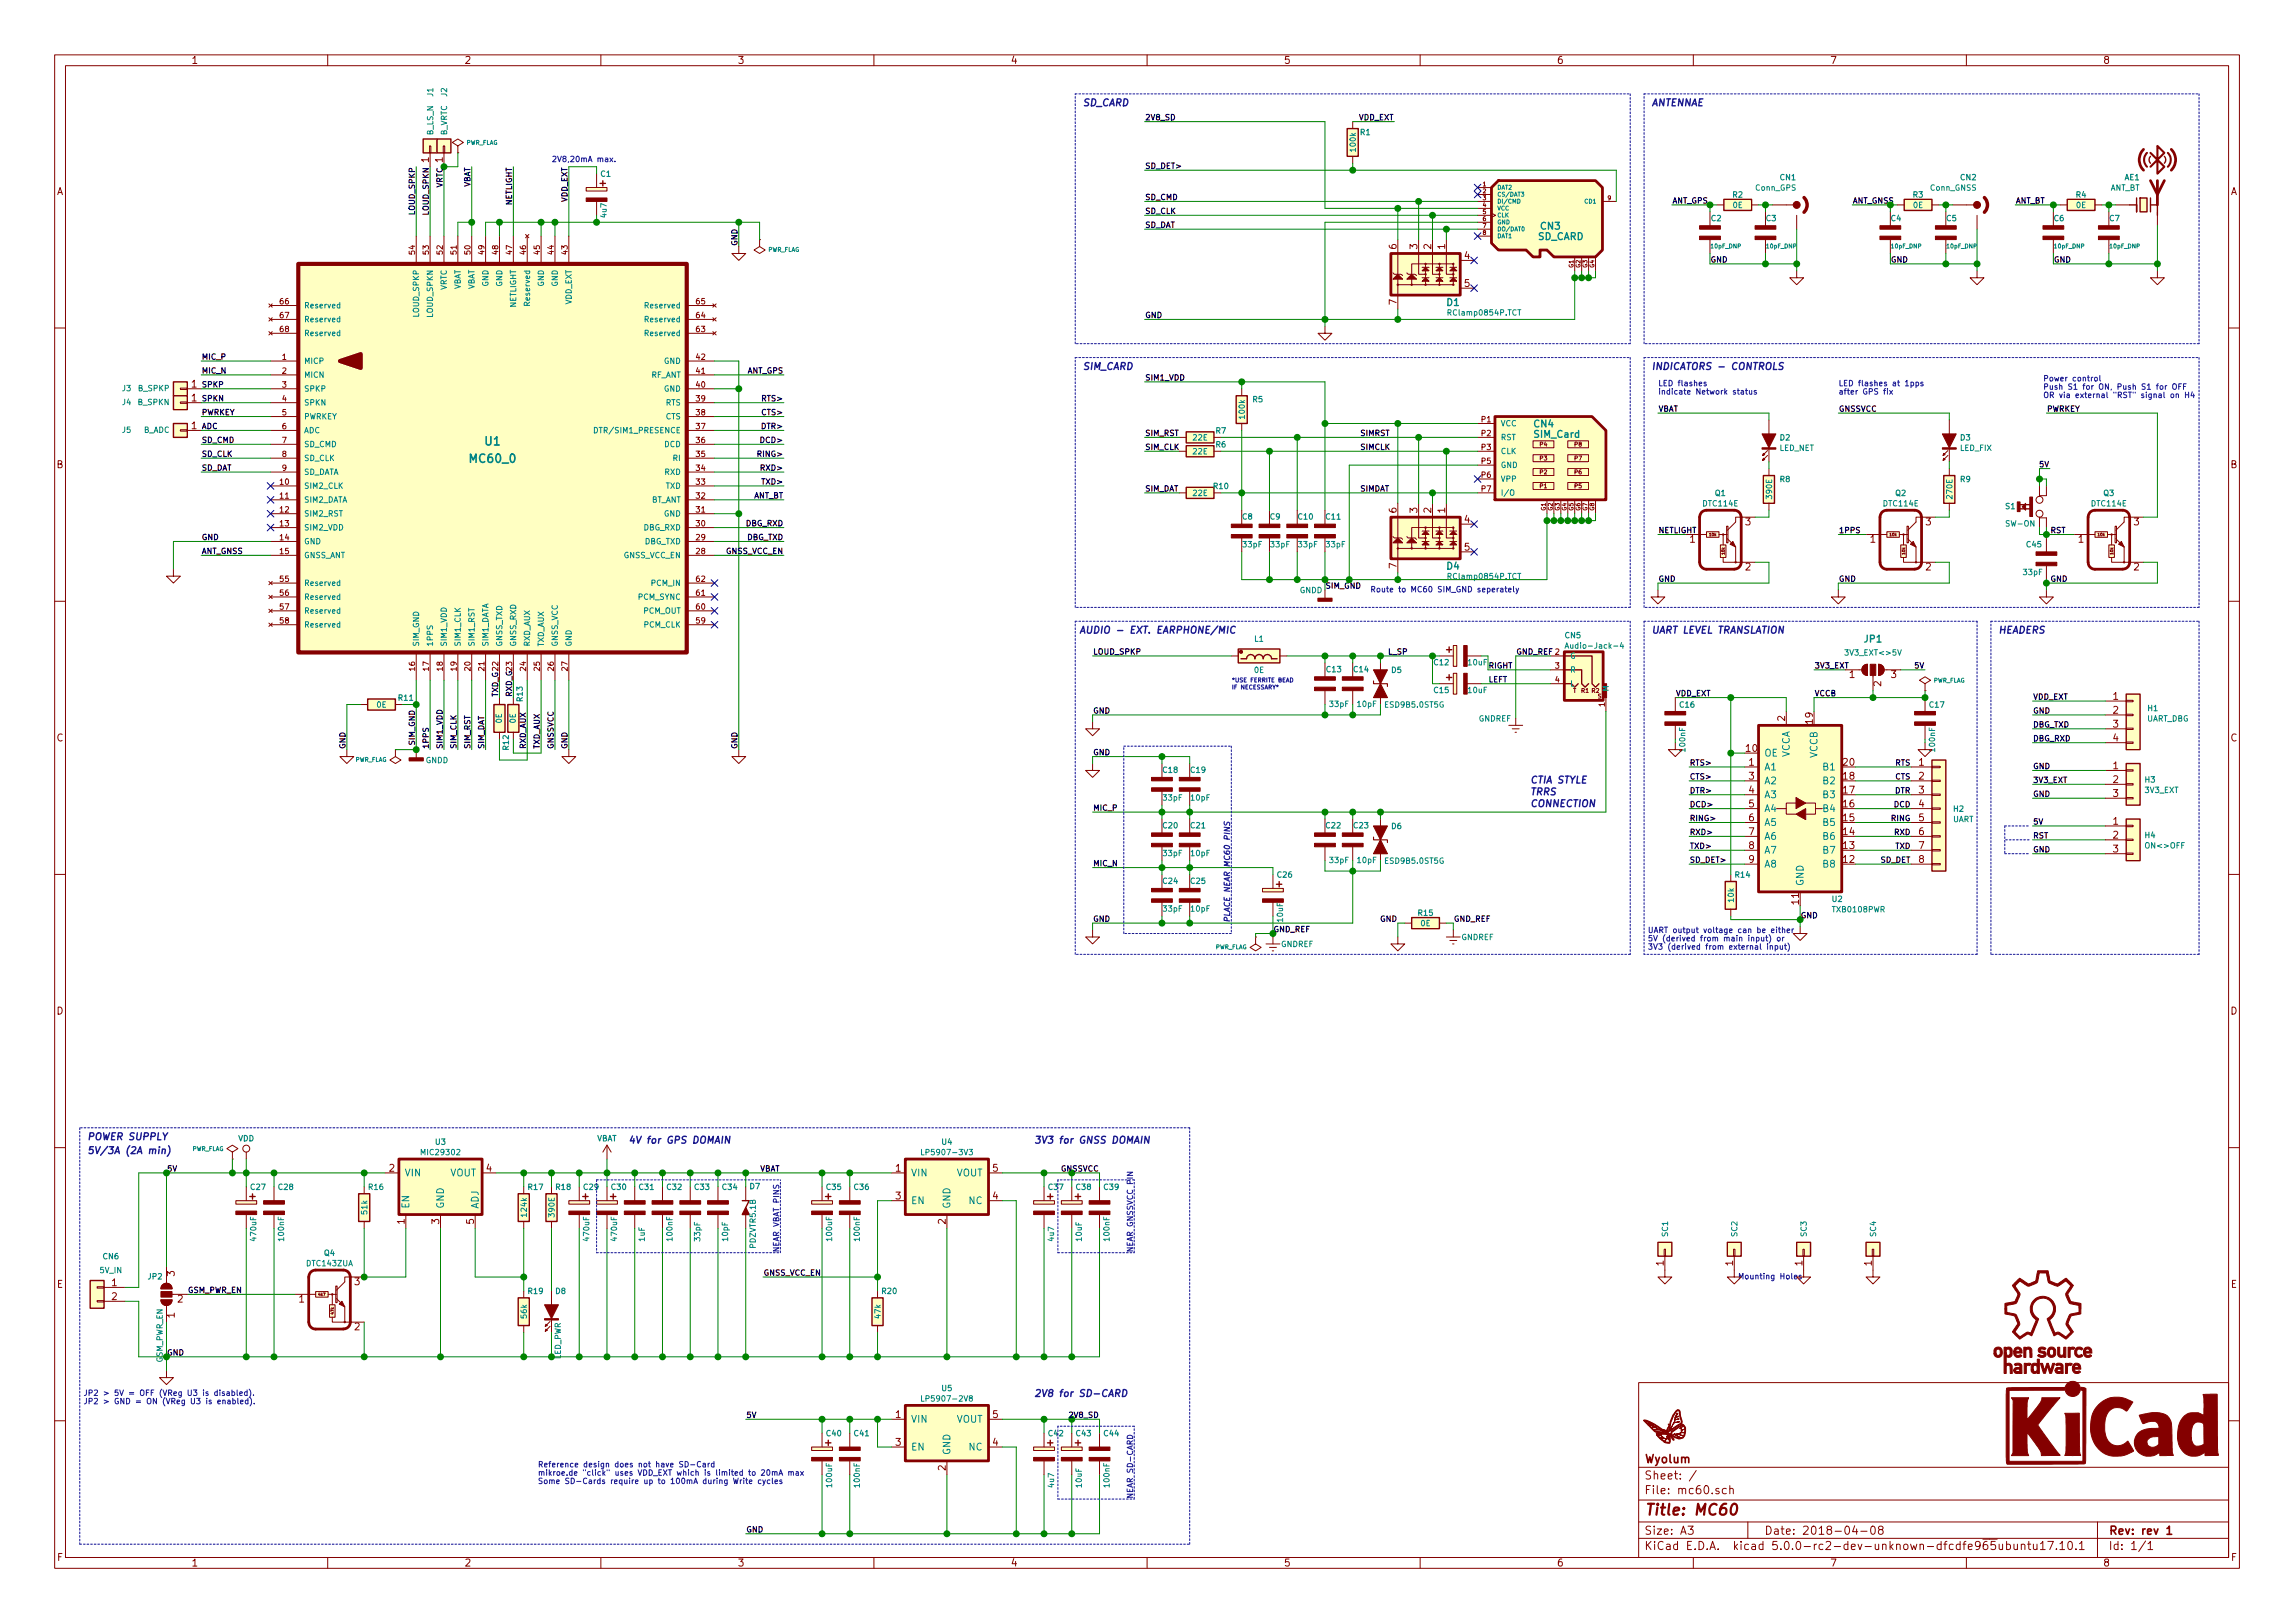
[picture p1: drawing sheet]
<svg xmlns="http://www.w3.org/2000/svg" width="420mm" height="297mm" viewBox="0 0 420 297" stroke-linecap="round" stroke-linejoin="round" font-family="sans-serif">
<defs><g id="words">
<text font-size="2.8" fill="#840000" x="301" y="277.3">Title: MC60</text>
<g font-size="2.1" fill="#008484">
<text x="88.8" y="81.5">U1</text>
<text x="86.2" y="84.7">MC60_0</text>
</g>
<g font-size="2.1" fill="#840000">
<text x="301" y="267.8">Wyolum</text>
<text x="301" y="273.5">File: mc60.sch</text>
<text x="301" y="270.8">Sheet: /</text>
<text x="301" y="280.9">Size: A3</text>
<text x="323" y="280.9">Date: 2018-04-08</text>
<text x="386" y="280.9">Rev: rev 1</text>
<text x="301" y="283.7">KiCad E.D.A. kicad 5.0.0-rc2-dev-unknown-dfcdfe965ubuntu17.10.1</text>
<text x="386" y="283.7">Id: 1/1</text>
</g>
<g font-size="1.8" fill="#840000">
<text x="35" y="11.7">1</text>
<text x="85" y="11.7">2</text>
<text x="135" y="11.7">3</text>
<text x="185" y="11.7">4</text>
<text x="235" y="11.7">5</text>
<text x="285" y="11.7">6</text>
<text x="335" y="11.7">7</text>
<text x="385" y="11.7">8</text>
<text x="78.5" y="29.7" transform="rotate(-90 78.5 29.7)">1</text>
<text x="81.1" y="29.7" transform="rotate(-90 81.1 29.7)">1</text>
<text x="10.4" y="35.7">A</text>
<text x="109.9" y="34.1">+</text>
<text x="408.4" y="35.7">A</text>
<text x="255.7" y="45.6" transform="rotate(-90 255.7 45.6)">6</text>
<text x="259.5" y="45.6" transform="rotate(-90 259.5 45.6)">3</text>
<text x="262" y="45.6" transform="rotate(-90 262 45.6)">2</text>
<text x="264.6" y="45.6" transform="rotate(-90 264.6 45.6)">1</text>
<text x="268.1" y="47.4">4</text>
<text x="268.1" y="52.5">5</text>
<text x="255.7" y="55.8" transform="rotate(-90 255.7 55.8)">7</text>
<text x="35.1" y="70.9">1</text>
<text x="35.1" y="73.5">1</text>
<text x="35.1" y="78.5">1</text>
<text x="10.4" y="85.7">B</text>
<text x="408.4" y="85.7">B</text>
<text x="255.7" y="93.9" transform="rotate(-90 255.7 93.9)">6</text>
<text x="259.5" y="93.9" transform="rotate(-90 259.5 93.9)">3</text>
<text x="262" y="93.9" transform="rotate(-90 262 93.9)">2</text>
<text x="264.6" y="93.9" transform="rotate(-90 264.6 93.9)">1</text>
<text x="268.1" y="95.7">4</text>
<text x="268.1" y="100.8">5</text>
<text x="309.4" y="99.3">1</text>
<text x="319.6" y="96.2">3</text>
<text x="342.4" y="99.3">1</text>
<text x="352.6" y="96.2">3</text>
<text x="380.5" y="99.3">1</text>
<text x="390.7" y="96.2">3</text>
<text x="255.7" y="104" transform="rotate(-90 255.7 104)">7</text>
<text x="319.6" y="104.4">2</text>
<text x="352.6" y="104.4">2</text>
<text x="390.7" y="104.4">2</text>
<text x="265.9" y="119.4" transform="rotate(-90 265.9 119.4)">+</text>
<text x="265.9" y="124.5" transform="rotate(-90 265.9 124.5)">+</text>
<text x="338.6" y="124.1">1</text>
<text x="344.4" y="125.6" transform="rotate(-90 344.4 125.6)">2</text>
<text x="346.2" y="124.1">3</text>
<text x="326.8" y="132" transform="rotate(-90 326.8 132)">2</text>
<text x="386.9" y="128.1">1</text>
<text x="386.9" y="130.6">2</text>
<text x="10.4" y="135.7">C</text>
<text x="319.7" y="137.6">10</text>
<text x="331.9" y="132.4" transform="rotate(-90 331.9 132.4)">19</text>
<text x="386.9" y="133.2">3</text>
<text x="386.9" y="135.7">4</text>
<text x="408.4" y="135.7">C</text>
<text x="320.2" y="140.1">1</text>
<text x="320.2" y="142.7">3</text>
<text x="337.5" y="142.7">18</text>
<text x="337.5" y="140.1">20</text>
<text x="351.3" y="140.1">1</text>
<text x="351.3" y="142.7">2</text>
<text x="386.9" y="140.8">1</text>
<text x="386.9" y="143.3">2</text>
<text x="320.2" y="145.2">4</text>
<text x="320.2" y="147.8">5</text>
<text x="337.5" y="147.8">16</text>
<text x="337.5" y="145.2">17</text>
<text x="351.3" y="145.2">3</text>
<text x="351.3" y="147.8">4</text>
<text x="386.9" y="145.9">3</text>
<text x="320.2" y="150.3">6</text>
<text x="320.2" y="152.8">7</text>
<text x="320.2" y="155.4">8</text>
<text x="337.5" y="155.4">13</text>
<text x="337.5" y="152.8">14</text>
<text x="337.5" y="150.3">15</text>
<text x="351.3" y="150.3">5</text>
<text x="351.3" y="152.8">6</text>
<text x="351.3" y="155.4">7</text>
<text x="386.9" y="150.9">1</text>
<text x="386.9" y="153.5">2</text>
<text x="320.2" y="157.9">9</text>
<text x="337.5" y="157.9">12</text>
<text x="351.3" y="157.9">8</text>
<text x="386.9" y="156">3</text>
<text x="233.7" y="162.4">+</text>
<text x="329.3" y="165.5" transform="rotate(-90 329.3 165.5)">11</text>
<text x="10.4" y="185.7">D</text>
<text x="408.4" y="185.7">D</text>
<text x="71.3" y="214.4">2</text>
<text x="89.1" y="214.4">4</text>
<text x="164" y="214.4">1</text>
<text x="181.8" y="214.4">5</text>
<text x="45.7" y="219.5">+</text>
<text x="106.7" y="219.5">+</text>
<text x="111.8" y="219.5">+</text>
<text x="151.1" y="219.5">+</text>
<text x="164" y="219.5">3</text>
<text x="181.8" y="219.5">4</text>
<text x="191.8" y="219.5">+</text>
<text x="196.8" y="219.5">+</text>
<text x="74.1" y="224" transform="rotate(-90 74.1 224)">1</text>
<text x="80.4" y="224" transform="rotate(-90 80.4 224)">3</text>
<text x="86.8" y="224" transform="rotate(-90 86.8 224)">5</text>
<text x="173.1" y="224" transform="rotate(-90 173.1 224)">2</text>
<text x="32" y="233.6" transform="rotate(-90 32 233.6)">3</text>
<text x="304.6" y="231.7" transform="rotate(-90 304.6 231.7)">1</text>
<text x="317.3" y="231.7" transform="rotate(-90 317.3 231.7)">1</text>
<text x="330" y="231.7" transform="rotate(-90 330 231.7)">1</text>
<text x="342.7" y="231.7" transform="rotate(-90 342.7 231.7)">1</text>
<text x="10.4" y="235.7">E</text>
<text x="20.5" y="235.4">1</text>
<text x="20.5" y="237.9">2</text>
<text x="32.5" y="238.4">2</text>
<text x="54.8" y="238.4">1</text>
<text x="64.9" y="235.2">3</text>
<text x="408.4" y="235.7">E</text>
<text x="32" y="241.2" transform="rotate(-90 32 241.2)">1</text>
<text x="64.9" y="243.5">2</text>
<text x="164" y="259.5">1</text>
<text x="181.8" y="259.5">5</text>
<text x="151.1" y="264.6">+</text>
<text x="164" y="264.6">3</text>
<text x="173.1" y="269.1" transform="rotate(-90 173.1 269.1)">2</text>
<text x="181.8" y="264.6">4</text>
<text x="191.8" y="264.6">+</text>
<text x="196.8" y="264.6">+</text>
<text x="10.5" y="285.7">F</text>
<text x="35" y="286.7">1</text>
<text x="85" y="286.7">2</text>
<text x="135" y="286.7">3</text>
<text x="185" y="286.7">4</text>
<text x="235" y="286.7">5</text>
<text x="285" y="286.7">6</text>
<text x="335" y="286.7">7</text>
<text x="385" y="286.7">8</text>
<text x="408.5" y="285.7">F</text>
</g>
<g font-size="1.8" fill="#0000c2">
<text x="198.1" y="19.4">SD_CARD</text>
<text x="302.3" y="19.4">ANTENNAE</text>
<text x="198.1" y="67.7">SIM_CARD</text>
<text x="302.3" y="67.7">INDICATORS - CONTROLS</text>
<text x="197.5" y="116">AUDIO - EXT. EARPHONE/MIC</text>
<text x="302.3" y="116">UART LEVEL TRANSLATION</text>
<text x="365.8" y="116">HEADERS</text>
<text x="280" y="143.4">CTIA STYLE</text>
<text x="280" y="145.6">TRRS</text>
<text x="280" y="147.7">CONNECTION</text>
<text x="15.9" y="208.7">POWER SUPPLY</text>
<text x="114.9" y="209.3">4V for GPS DOMAIN</text>
<text x="189.2" y="209.3">3V3 for GNSS DOMAIN</text>
<text x="15.9" y="211.2">5V/3A (2A min)</text>
<text x="189.2" y="255.7">2V8 for SD-CARD</text>
</g>
<g font-size="1.8" fill="#008484">
<text x="281.5" y="43.9">SD_CARD</text>
<text x="282.1" y="42">CN3</text>
<text x="264.9" y="56">D1</text>
<text x="280.9" y="78.2">CN4</text>
<text x="280.9" y="80.1">SIM_Card</text>
<text x="264.9" y="104.3">D4</text>
<text x="341.3" y="117.6">JP1</text>
<text x="323" y="141">A1</text>
<text x="323" y="138.5">OE</text>
<text x="323" y="143.5">A2</text>
<text x="327.7" y="138.8" transform="rotate(-90 327.7 138.8)">VCCA</text>
<text x="332.7" y="138.8" transform="rotate(-90 332.7 138.8)">VCCB</text>
<text x="333.9" y="143.5">B2</text>
<text x="333.9" y="141">B1</text>
<text x="323" y="146.1">A3</text>
<text x="323" y="148.6">A4</text>
<text x="333.9" y="148.6">B4</text>
<text x="333.9" y="146.1">B3</text>
<text x="323" y="151.2">A5</text>
<text x="323" y="153.7">A6</text>
<text x="333.9" y="153.7">B6</text>
<text x="333.9" y="151.2">B5</text>
<text x="323" y="156.2">A7</text>
<text x="323" y="158.8">A8</text>
<text x="333.9" y="158.8">B8</text>
<text x="333.9" y="156.2">B7</text>
<text x="330.2" y="162.2" transform="rotate(-90 330.2 162.2)">GND</text>
<text x="74" y="215.3">VIN</text>
<text x="82.3" y="215.3">VOUT</text>
<text x="166.8" y="215.3">VIN</text>
<text x="175.1" y="215.3">VOUT</text>
<text x="74.9" y="221.3" transform="rotate(-90 74.9 221.3)">EN</text>
<text x="81.3" y="221.3" transform="rotate(-90 81.3 221.3)">GND</text>
<text x="87.6" y="221.3" transform="rotate(-90 87.6 221.3)">ADJ</text>
<text x="166.8" y="220.4">EN</text>
<text x="174" y="221.3" transform="rotate(-90 174 221.3)">GND</text>
<text x="177.4" y="220.4">NC</text>
<text x="166.8" y="260.4">VIN</text>
<text x="175.1" y="260.4">VOUT</text>
<text x="166.8" y="265.5">EN</text>
<text x="174" y="266.4" transform="rotate(-90 174 266.4)">GND</text>
<text x="177.4" y="265.5">NC</text>
</g>
<g font-size="1.4" fill="#008484">
<text x="79.3" y="17.7" transform="rotate(-90 79.3 17.7)">J1</text>
<text x="81.8" y="17.7" transform="rotate(-90 81.8 17.7)">J2</text>
<text x="79.3" y="24.8" transform="rotate(-90 79.3 24.8)">B_LS_N</text>
<text x="81.8" y="24.8" transform="rotate(-90 81.8 24.8)">B_VRTC</text>
<text x="248.2" y="27.6" transform="rotate(-90 248.2 27.6)">100k</text>
<text x="249.1" y="24.7">R1</text>
<text x="110" y="32.3">C1</text>
<text x="321.4" y="34.9">Conn_GPS</text>
<text x="325.9" y="33">CN1</text>
<text x="353.4" y="34.9">Conn_GNSS</text>
<text x="359" y="33">CN2</text>
<text x="386.3" y="34.9">ANT_BT</text>
<text x="389" y="33">AE1</text>
<text x="111" y="39.8" transform="rotate(-90 111 39.8)">4u7</text>
<text x="313.3" y="40.5">C2</text>
<text x="317.2" y="36.2">R2</text>
<text x="317.3" y="38.1">0E</text>
<text x="323.4" y="40.5">C3</text>
<text x="346.2" y="40.5">C4</text>
<text x="350.3" y="36.2">R3</text>
<text x="350.3" y="38.1">0E</text>
<text x="356.4" y="40.5">C5</text>
<text x="376.1" y="40.5">C6</text>
<text x="380.1" y="36.2">R4</text>
<text x="380.1" y="38.1">0E</text>
<text x="386.2" y="40.5">C7</text>
<text x="81.8" y="53.2" transform="rotate(-90 81.8 53.2)">VRTC</text>
<text x="84.3" y="53.2" transform="rotate(-90 84.3 53.2)">VBAT</text>
<text x="86.9" y="53.2" transform="rotate(-90 86.9 53.2)">VBAT</text>
<text x="89.4" y="52.5" transform="rotate(-90 89.4 52.5)">GND</text>
<text x="91.9" y="52.5" transform="rotate(-90 91.9 52.5)">GND</text>
<text x="99.6" y="52.5" transform="rotate(-90 99.6 52.5)">GND</text>
<text x="102.1" y="52.5" transform="rotate(-90 102.1 52.5)">GND</text>
<text x="55.6" y="56.4">Reserved</text>
<text x="55.6" y="59">Reserved</text>
<text x="76.7" y="58" transform="rotate(-90 76.7 58)">LOUD_SPKP</text>
<text x="79.2" y="58.1" transform="rotate(-90 79.2 58.1)">LOUD_SPKN</text>
<text x="94.5" y="56.4" transform="rotate(-90 94.5 56.4)">NETLIGHT</text>
<text x="97" y="55.7" transform="rotate(-90 97 55.7)">Reserved</text>
<text x="104.6" y="55.8" transform="rotate(-90 104.6 55.8)">VDD_EXT</text>
<text x="118.3" y="59">Reserved</text>
<text x="118.3" y="56.4">Reserved</text>
<text x="265.4" y="57.7">RClamp0854P.TCT</text>
<text x="55.6" y="61.5">Reserved</text>
<text x="118.3" y="61.5">Reserved</text>
<text x="22.4" y="71.6">J3</text>
<text x="25.3" y="71.6">B_SPKP</text>
<text x="55.6" y="66.6">MICP</text>
<text x="55.6" y="69.1">MICN</text>
<text x="55.6" y="71.7">SPKP</text>
<text x="119.1" y="69.1">RF_ANT</text>
<text x="121.6" y="71.7">GND</text>
<text x="121.6" y="66.6">GND</text>
<text x="22.4" y="74.1">J4</text>
<text x="25.2" y="74.1">B_SPKN</text>
<text x="55.6" y="74.2">SPKN</text>
<text x="55.6" y="76.7">PWRKEY</text>
<text x="121.9" y="76.7">CTS</text>
<text x="121.9" y="74.2">RTS</text>
<text x="227.9" y="76.5" transform="rotate(-90 227.9 76.5)">100k</text>
<text x="229.4" y="73.6">R5</text>
<text x="22.4" y="79.2">J5</text>
<text x="26.3" y="79.2">B_ADC</text>
<text x="55.6" y="79.3">ADC</text>
<text x="55.6" y="81.8">SD_CMD</text>
<text x="109.6" y="79.3">DTR/SIM1_PRESENCE</text>
<text x="121.6" y="81.8">DCD</text>
<text x="218.5" y="83.1">22E</text>
<text x="218.5" y="80.6">22E</text>
<text x="222.6" y="79.3">R7</text>
<text x="222.6" y="81.9">R6</text>
<text x="274.7" y="78">VCC</text>
<text x="274.7" y="80.6">RST</text>
<text x="274.7" y="83.1">CLK</text>
<text x="325.7" y="82.5">LED_NET</text>
<text x="325.9" y="80.6">D2</text>
<text x="358.9" y="82.5">LED_FIX</text>
<text x="358.9" y="80.6">D3</text>
<text x="55.6" y="89.4">SIM2_CLK</text>
<text x="55.6" y="84.4">SD_CLK</text>
<text x="55.6" y="86.9">SD_DATA</text>
<text x="121.7" y="86.9">RXD</text>
<text x="121.9" y="89.4">TXD</text>
<text x="123.3" y="84.4">RI</text>
<text x="222.2" y="89.5">R10</text>
<text x="274.7" y="85.6">GND</text>
<text x="274.7" y="88.2">VPP</text>
<text x="325.9" y="88.2">R8</text>
<text x="358.9" y="88.2">R9</text>
<text x="55.6" y="92">SIM2_DATA</text>
<text x="55.6" y="94.5">SIM2_RST</text>
<text x="119.1" y="92">BT_ANT</text>
<text x="121.6" y="94.5">GND</text>
<text x="218.5" y="90.8">22E</text>
<text x="227.5" y="95.1">C8</text>
<text x="232.6" y="95.1">C9</text>
<text x="237.7" y="95.1">C10</text>
<text x="242.8" y="95.1">C11</text>
<text x="274.7" y="90.7">I/O</text>
<text x="311.9" y="92.7">DTC114E</text>
<text x="314" y="90.8">Q1</text>
<text x="324.4" y="91.2" transform="rotate(-90 324.4 91.2)">390E</text>
<text x="344.9" y="92.7">DTC114E</text>
<text x="347" y="90.8">Q2</text>
<text x="357.4" y="91.2" transform="rotate(-90 357.4 91.2)">270E</text>
<text x="367.2" y="93.2">S1</text>
<text x="383" y="92.7">DTC114E</text>
<text x="385.1" y="90.8">Q3</text>
<text x="55.6" y="97.1">SIM2_VDD</text>
<text x="55.6" y="99.6">GND</text>
<text x="117.8" y="97.1">DBG_RXD</text>
<text x="118" y="99.6">DBG_TXD</text>
<text x="227.6" y="100.2">33pF</text>
<text x="232.7" y="100.2">33pF</text>
<text x="237.8" y="100.2">33pF</text>
<text x="242.8" y="100.2">33pF</text>
<text x="367.4" y="96.4">SW-ON</text>
<text x="371.1" y="100.2">C45</text>
<text x="55.6" y="102.1">GNSS_ANT</text>
<text x="55.6" y="107.2">Reserved</text>
<text x="114.2" y="102.1">GNSS_VCC_EN</text>
<text x="119.4" y="107.2">PCM_IN</text>
<text x="265.4" y="106">RClamp0854P.TCT</text>
<text x="370.5" y="105.2">33pF</text>
<text x="55.6" y="109.8">Reserved</text>
<text x="55.6" y="112.3">Reserved</text>
<text x="116.8" y="109.8">PCM_SYNC</text>
<text x="117.8" y="112.3">PCM_OUT</text>
<text x="237.9" y="108.5">GNDD</text>
<text x="55.6" y="114.8">Reserved</text>
<text x="76.7" y="118.4" transform="rotate(-90 76.7 118.4)">SIM_GND</text>
<text x="79.2" y="118.4" transform="rotate(-90 79.2 118.4)">1PPS</text>
<text x="81.8" y="118.4" transform="rotate(-90 81.8 118.4)">SIM1_VDD</text>
<text x="84.3" y="118.4" transform="rotate(-90 84.3 118.4)">SIM1_CLK</text>
<text x="86.9" y="118.4" transform="rotate(-90 86.9 118.4)">SIM1_RST</text>
<text x="89.4" y="118.4" transform="rotate(-90 89.4 118.4)">SIM1_DATA</text>
<text x="91.9" y="118.4" transform="rotate(-90 91.9 118.4)">GNSS_TXD</text>
<text x="94.5" y="118.4" transform="rotate(-90 94.5 118.4)">GNSS_RXD</text>
<text x="97" y="118.4" transform="rotate(-90 97 118.4)">RXD_AUX</text>
<text x="99.6" y="118.4" transform="rotate(-90 99.6 118.4)">TXD_AUX</text>
<text x="102.1" y="118.4" transform="rotate(-90 102.1 118.4)">GNSS_VCC</text>
<text x="104.6" y="118.4" transform="rotate(-90 104.6 118.4)">GND</text>
<text x="117.9" y="114.8">PCM_CLK</text>
<text x="229.7" y="117.4">L1</text>
<text x="286.6" y="116.8">CN5</text>
<text x="287.5" y="118.7">Audio-Jack-4</text>
<text x="338.2" y="120">3V3_EXT&lt;&gt;5V</text>
<text x="229.6" y="123.2">0E</text>
<text x="242.9" y="123">C13</text>
<text x="247.9" y="123">C14</text>
<text x="254.8" y="123.2">D5</text>
<text x="262.6" y="121.8">C12</text>
<text x="268.8" y="121.8">10uF</text>
<text x="287.4" y="120.6">G</text>
<text x="287.4" y="123.1">R</text>
<text x="287.4" y="125.6">L</text>
<text x="69" y="129.5">0E</text>
<text x="73" y="128.2">R11</text>
<text x="95.7" y="128.3" transform="rotate(-90 95.7 128.3)">R13</text>
<text x="243.5" y="129.4">33pF</text>
<text x="248.6" y="129.4">10pF</text>
<text x="253.7" y="129.5">ESD9B5.0ST5G</text>
<text x="262.6" y="126.8">C15</text>
<text x="268.8" y="126.8">10uF</text>
<text x="294.5" y="126.7" transform="rotate(-90 294.5 126.7)">M</text>
<text x="307.6" y="129.5">C16</text>
<text x="353.3" y="129.5">C17</text>
<text x="393.2" y="130.1">H1</text>
<text x="91.9" y="132.3" transform="rotate(-90 91.9 132.3)">0E</text>
<text x="93.1" y="137.2" transform="rotate(-90 93.1 137.2)">R12</text>
<text x="94.4" y="132.3" transform="rotate(-90 94.4 132.3)">0E</text>
<text x="270.7" y="132">GNDREF</text>
<text x="308.5" y="137.5" transform="rotate(-90 308.5 137.5)">100nF</text>
<text x="354.3" y="137.5" transform="rotate(-90 354.3 137.5)">100nF</text>
<text x="393" y="132">UART_DBG</text>
<text x="77.9" y="139.7">GNDD</text>
<text x="213" y="141.4">C18</text>
<text x="218" y="141.4">C19</text>
<text x="392.7" y="143.2">H3</text>
<text x="213" y="146.5">33pF</text>
<text x="218.1" y="146.5">10pF</text>
<text x="357.7" y="148.6">H2</text>
<text x="392.7" y="145.1">3V3_EXT</text>
<text x="213" y="151.6">C20</text>
<text x="218" y="151.6">C21</text>
<text x="242.8" y="151.6">C22</text>
<text x="247.9" y="151.6">C23</text>
<text x="254.8" y="151.7">D6</text>
<text x="357.5" y="150.5">UART</text>
<text x="392.7" y="153.4">H4</text>
<text x="393" y="155.3">ON&lt;&gt;OFF</text>
<text x="213" y="161.8">C24</text>
<text x="213" y="156.7">33pF</text>
<text x="218" y="161.8">C25</text>
<text x="218.1" y="156.7">10pF</text>
<text x="233.9" y="160.6">C26</text>
<text x="243.5" y="157.9">33pF</text>
<text x="248.6" y="157.9">10pF</text>
<text x="253.7" y="158.1">ESD9B5.0ST5G</text>
<text x="317.7" y="160.6">R14</text>
<text x="213" y="166.8">33pF</text>
<text x="218.1" y="166.8">10pF</text>
<text x="259.7" y="167.6">R15</text>
<text x="317.4" y="165" transform="rotate(-90 317.4 165)">10k</text>
<text x="335.5" y="165.1">U2</text>
<text x="335.6" y="167">TXB0108PWR</text>
<text x="234.5" y="173.3">GNDREF</text>
<text x="234.9" y="168.7" transform="rotate(-90 234.9 168.7)">10uF</text>
<text x="260.1" y="169.5">0E</text>
<text x="267.5" y="172">GNDREF</text>
<text x="43.6" y="208.9">VDD</text>
<text x="79.8" y="209.5">U3</text>
<text x="109.2" y="208.9">VBAT</text>
<text x="172.5" y="209.5">U4</text>
<text x="77.4" y="211.4">MIC29302</text>
<text x="169.4" y="211.4">LP5907-3V3</text>
<text x="45.9" y="217.8">C27</text>
<text x="51" y="217.8">C28</text>
<text x="67.5" y="217.8">R16</text>
<text x="96.7" y="217.8">R17</text>
<text x="101.8" y="217.8">R18</text>
<text x="106.9" y="217.8">C29</text>
<text x="112" y="217.8">C30</text>
<text x="117.1" y="217.8">C31</text>
<text x="122.1" y="217.8">C32</text>
<text x="127.2" y="217.8">C33</text>
<text x="132.3" y="217.8">C34</text>
<text x="137.3" y="217.6">D7</text>
<text x="151.4" y="217.8">C35</text>
<text x="156.4" y="217.8">C36</text>
<text x="192" y="217.8">C37</text>
<text x="197.1" y="217.8">C38</text>
<text x="202.2" y="217.8">C39</text>
<text x="46.9" y="227" transform="rotate(-90 46.9 227)">470uF</text>
<text x="52" y="227" transform="rotate(-90 52 227)">100nF</text>
<text x="67.2" y="222.2" transform="rotate(-90 67.2 222.2)">51k</text>
<text x="96.4" y="222.6" transform="rotate(-90 96.4 222.6)">124k</text>
<text x="101.5" y="222.6" transform="rotate(-90 101.5 222.6)">390E</text>
<text x="107.9" y="227" transform="rotate(-90 107.9 227)">470uF</text>
<text x="113" y="227" transform="rotate(-90 113 227)">470uF</text>
<text x="118" y="227.2" transform="rotate(-90 118 227.2)">1uF</text>
<text x="123.1" y="227" transform="rotate(-90 123.1 227)">100nF</text>
<text x="128.2" y="227.1" transform="rotate(-90 128.2 227.1)">33pF</text>
<text x="133.3" y="227.1" transform="rotate(-90 133.3 227.1)">10pF</text>
<text x="152.3" y="227" transform="rotate(-90 152.3 227)">100uF</text>
<text x="157.4" y="227" transform="rotate(-90 157.4 227)">100nF</text>
<text x="193" y="227.1" transform="rotate(-90 193 227.1)">4u7</text>
<text x="198" y="227.1" transform="rotate(-90 198 227.1)">10uF</text>
<text x="203.1" y="227" transform="rotate(-90 203.1 227)">100nF</text>
<text x="305.4" y="226.3" transform="rotate(-90 305.4 226.3)">SC1</text>
<text x="318.1" y="226.3" transform="rotate(-90 318.1 226.3)">SC2</text>
<text x="330.8" y="226.3" transform="rotate(-90 330.8 226.3)">SC3</text>
<text x="343.5" y="226.3" transform="rotate(-90 343.5 226.3)">SC4</text>
<text x="18.3" y="233">5V_IN</text>
<text x="18.9" y="230.5">CN6</text>
<text x="56.2" y="231.7">DTC143ZUA</text>
<text x="59.4" y="229.8">Q4</text>
<text x="138.4" y="228.3" transform="rotate(-90 138.4 228.3)">PDZVTR5.1B</text>
<text x="27.2" y="234.1">JP2</text>
<text x="96.7" y="236.8">R19</text>
<text x="101.8" y="236.8">D8</text>
<text x="161.5" y="236.8">R20</text>
<text x="96.4" y="241.2" transform="rotate(-90 96.4 241.2)">56k</text>
<text x="161.2" y="241.2" transform="rotate(-90 161.2 241.2)">47k</text>
<text x="29.8" y="249.5" transform="rotate(-90 29.8 249.5)">GSM_PWR_EN</text>
<text x="102.7" y="248.9" transform="rotate(-90 102.7 248.9)">LED_PWR</text>
<text x="169.4" y="256.5">LP5907-2V8</text>
<text x="172.5" y="254.6">U5</text>
<text x="151.4" y="262.9">C40</text>
<text x="156.4" y="262.9">C41</text>
<text x="192" y="262.9">C42</text>
<text x="197.1" y="262.9">C43</text>
<text x="202.2" y="262.9">C44</text>
<text x="152.3" y="272.1" transform="rotate(-90 152.3 272.1)">100uF</text>
<text x="157.4" y="272.1" transform="rotate(-90 157.4 272.1)">100nF</text>
<text x="193" y="272.2" transform="rotate(-90 193 272.2)">4u7</text>
<text x="198" y="272.2" transform="rotate(-90 198 272.2)">10uF</text>
<text x="203.1" y="272.1" transform="rotate(-90 203.1 272.1)">100nF</text>
</g>
<g font-size="1.4">
<text x="209.5" y="22">2V8_SD</text>
<text x="248.7" y="22">VDD_EXT</text>
<text x="81" y="34.4" transform="rotate(-90 81 34.4)">VRTC</text>
<text x="86.1" y="34.4" transform="rotate(-90 86.1 34.4)">VBAT</text>
<text x="209.5" y="30.9">SD_DET&gt;</text>
<text x="75.9" y="39.2" transform="rotate(-90 75.9 39.2)">LOUD_SPKP</text>
<text x="78.5" y="39.3" transform="rotate(-90 78.5 39.3)">LOUD_SPKN</text>
<text x="93.7" y="37.6" transform="rotate(-90 93.7 37.6)">NETLIGHT</text>
<text x="103.9" y="37" transform="rotate(-90 103.9 37)">VDD_EXT</text>
<text x="209.5" y="36.6">SD_CMD</text>
<text x="209.5" y="39.2">SD_CLK</text>
<text x="209.5" y="41.7">SD_DAT</text>
<text x="306.1" y="37.2">ANT_GPS</text>
<text x="339.1" y="37.2">ANT_GNSS</text>
<text x="368.9" y="37.2">ANT_BT</text>
<text x="135" y="45.1" transform="rotate(-90 135 45.1)">GND</text>
<text x="313.1" y="48">GND</text>
<text x="346.1" y="48">GND</text>
<text x="375.9" y="48">GND</text>
<text x="209.5" y="58.2">GND</text>
<text x="36.8" y="65.8">MIC_P</text>
<text x="36.8" y="68.4">MIC_N</text>
<text x="36.8" y="70.9">SPKP</text>
<text x="136.8" y="68.4">ANT_GPS</text>
<text x="209.5" y="69.6">SIM1_VDD</text>
<text x="36.8" y="76">PWRKEY</text>
<text x="36.8" y="73.4">SPKN</text>
<text x="139.9" y="73.4">RTS&gt;</text>
<text x="139.9" y="76">CTS&gt;</text>
<text x="303.5" y="75.3">VBAT</text>
<text x="336.5" y="75.3">GNSSVCC</text>
<text x="374.6" y="75.3">PWRKEY</text>
<text x="36.8" y="81.1">SD_CMD</text>
<text x="36.8" y="83.6">SD_CLK</text>
<text x="36.8" y="78.5">ADC</text>
<text x="139.1" y="83.6">RING&gt;</text>
<text x="139.6" y="81.1">DCD&gt;</text>
<text x="139.8" y="78.5">DTR&gt;</text>
<text x="209.5" y="79.8">SIM_RST</text>
<text x="209.5" y="82.3">SIM_CLK</text>
<text x="248.9" y="79.8">SIMRST</text>
<text x="248.9" y="82.3">SIMCLK</text>
<text x="36.8" y="86.1">SD_DAT</text>
<text x="139.7" y="86.1">RXD&gt;</text>
<text x="139.9" y="88.7">TXD&gt;</text>
<text x="209.5" y="90">SIM_DAT</text>
<text x="248.9" y="90">SIMDAT</text>
<text x="373.6" y="85.5">5V</text>
<text x="137.9" y="91.2">ANT_BT</text>
<text x="36.8" y="98.8">GND</text>
<text x="36.8" y="101.4">ANT_GNSS</text>
<text x="133" y="101.4">GNSS_VCC_EN</text>
<text x="136.6" y="96.3">DBG_RXD</text>
<text x="136.8" y="98.8">DBG_TXD</text>
<text x="303.5" y="97.6">NETLIGHT</text>
<text x="336.5" y="97.6">1PPS</text>
<text x="375.3" y="97.6">RST</text>
<text x="242.6" y="107.7">SIM_GND</text>
<text x="303.5" y="106.5">GND</text>
<text x="336.5" y="106.5">GND</text>
<text x="375.3" y="106.5">GND</text>
<text x="200" y="119.8">LOUD_SPKP</text>
<text x="254" y="119.8">L_SP</text>
<text x="277.5" y="119.8">GND_REF 2</text>
<text x="272.4" y="122.3">RIGHT</text>
<text x="272.4" y="124.9">LEFT</text>
<text x="332.1" y="122.3">3V3_EXT</text>
<text x="350.7" y="122.3">5V</text>
<text x="91.2" y="127.7" transform="rotate(-90 91.2 127.7)">TXD_G22</text>
<text x="93.7" y="127.7" transform="rotate(-90 93.7 127.7)">RXD_G23</text>
<text x="200" y="130.6">GND</text>
<text x="306.7" y="127.4">VDD_EXT</text>
<text x="332.1" y="127.4">VCCB</text>
<text x="372.1" y="130.6">GND</text>
<text x="372.1" y="128.1">VDD_EXT</text>
<text x="63.2" y="137.2" transform="rotate(-90 63.2 137.2)">GND</text>
<text x="75.9" y="136.6" transform="rotate(-90 75.9 136.6)">SIM_GND</text>
<text x="78.5" y="137.2" transform="rotate(-90 78.5 137.2)">1PPS</text>
<text x="81" y="137.2" transform="rotate(-90 81 137.2)">SIM1_VDD</text>
<text x="83.6" y="137.2" transform="rotate(-90 83.6 137.2)">SIM_CLK</text>
<text x="86.1" y="137.2" transform="rotate(-90 86.1 137.2)">SIM_RST</text>
<text x="88.6" y="137.2" transform="rotate(-90 88.6 137.2)">SIM_DAT</text>
<text x="96.3" y="137.2" transform="rotate(-90 96.3 137.2)">RXD_AUX</text>
<text x="98.8" y="137.2" transform="rotate(-90 98.8 137.2)">TXD_AUX</text>
<text x="101.3" y="137.2" transform="rotate(-90 101.3 137.2)">GNSSVCC</text>
<text x="103.9" y="137.2" transform="rotate(-90 103.9 137.2)">GND</text>
<text x="135" y="137.2" transform="rotate(-90 135 137.2)">GND</text>
<text x="372.1" y="135.7">DBG_RXD</text>
<text x="372.1" y="133.1">DBG_TXD</text>
<text x="200" y="138.2">GND</text>
<text x="309.2" y="140.1">RTS&gt;</text>
<text x="309.2" y="142.7">CTS&gt;</text>
<text x="347.1" y="140.1">RTS</text>
<text x="347.1" y="142.7">CTS</text>
<text x="372.1" y="143.3">3V3_EXT</text>
<text x="372.1" y="140.8">GND</text>
<text x="200" y="148.4">MIC_P</text>
<text x="309.2" y="145.2">DTR&gt;</text>
<text x="309.2" y="147.7">DCD&gt;</text>
<text x="346.8" y="147.7">DCD</text>
<text x="347" y="145.2">DTR</text>
<text x="372.1" y="145.8">GND</text>
<text x="309.2" y="150.3">RING&gt;</text>
<text x="309.2" y="152.8">RXD&gt;</text>
<text x="309.2" y="155.4">TXD&gt;</text>
<text x="346.4" y="150.3">RING</text>
<text x="346.9" y="152.8">RXD</text>
<text x="347.1" y="155.4">TXD</text>
<text x="372.1" y="153.5">RST</text>
<text x="372.1" y="150.9">5V</text>
<text x="372.1" y="156">GND</text>
<text x="200" y="158.5">MIC_N</text>
<text x="309.2" y="157.9">SD_DET&gt;</text>
<text x="344.3" y="157.9">SD_DET</text>
<text x="200" y="168.7">GND</text>
<text x="233" y="170.6">GND_REF</text>
<text x="252.8" y="168.7">GND</text>
<text x="266.1" y="168.7">GND_REF</text>
<text x="329.6" y="168.1">GND</text>
<text x="30.5" y="214.4">5V</text>
<text x="139.1" y="214.4">VBAT</text>
<text x="194.3" y="214.4">GNSSVCC</text>
<text x="139.7" y="233.5">GNSS_VCC_EN</text>
<text x="34.3" y="236.6">GSM_PWR_EN</text>
<text x="30.5" y="248.1">GND</text>
<text x="136.5" y="259.5">5V</text>
<text x="196" y="259.5">2V8_SD</text>
<text x="136.5" y="280.5">GND</text>
</g>
<g font-size="1.4" fill="#0000c2">
<text x="101" y="29.7">2V8,20mA max.</text>
<text x="303.5" y="70.7">LED flashes</text>
<text x="336.5" y="70.7">LED flashes at 1pps</text>
<text x="374" y="69.8">Power control</text>
<text x="374" y="71.3">Push S1 for ON, Push S1 for OFF</text>
<text x="303.5" y="72.2">indicate Network status</text>
<text x="336.5" y="72.2">after GPS fix</text>
<text x="374" y="72.8">OR via external &quot;RST&quot; signal on H4</text>
<text x="250.8" y="108.4">Route to MC60 SIM_GND seperately</text>
<text x="225.2" y="168.9" transform="rotate(-90 225.2 168.9)">PLACE NEAR MC60 PINS</text>
<text x="301.6" y="170.8">UART output voltage can be either</text>
<text x="301.6" y="172.3">5V (derived from main input) or</text>
<text x="301.6" y="173.8">3V3 (derived from external input)</text>
<text x="142.6" y="229.3" transform="rotate(-90 142.6 229.3)">NEAR VBAT PINS</text>
<text x="207.4" y="229.3" transform="rotate(-90 207.4 229.3)">NEAR GNSSVCC PIN</text>
<text x="318.1" y="234.1">Mounting Holes</text>
<text x="15.2" y="255.5">JP2 &gt; 5V = OFF (VReg U3 is disabled).</text>
<text x="15.2" y="257">JP2 &gt; GND = ON (VReg U3 is enabled).</text>
<text x="98.4" y="268.5">Reference design does not have SD-Card</text>
<text x="98.4" y="270.1">mikroe.de &quot;click&quot; uses VDD_EXT which is limited to 20mA max</text>
<text x="98.4" y="271.6">Some SD-Cards require up to 100mA during Write cycles</text>
<text x="207.4" y="274.4" transform="rotate(-90 207.4 274.4)">NEAR SD-CARD</text>
</g>
<g font-size="1.4" fill="#840000">
<text x="76" y="46.5" transform="rotate(-90 76 46.5)">54</text>
<text x="78.5" y="46.5" transform="rotate(-90 78.5 46.5)">53</text>
<text x="81.1" y="46.5" transform="rotate(-90 81.1 46.5)">52</text>
<text x="83.6" y="46.5" transform="rotate(-90 83.6 46.5)">51</text>
<text x="86.1" y="46.5" transform="rotate(-90 86.1 46.5)">50</text>
<text x="88.7" y="46.5" transform="rotate(-90 88.7 46.5)">49</text>
<text x="91.2" y="46.5" transform="rotate(-90 91.2 46.5)">48</text>
<text x="93.8" y="46.5" transform="rotate(-90 93.8 46.5)">47</text>
<text x="96.3" y="46.5" transform="rotate(-90 96.3 46.5)">46</text>
<text x="98.8" y="46.5" transform="rotate(-90 98.8 46.5)">45</text>
<text x="101.4" y="46.5" transform="rotate(-90 101.4 46.5)">44</text>
<text x="103.9" y="46.5" transform="rotate(-90 103.9 46.5)">43</text>
<text x="51.3" y="55.7">66</text>
<text x="51.3" y="58.2">67</text>
<text x="127.5" y="58.2">64</text>
<text x="127.5" y="55.7">65</text>
<text x="51.3" y="60.8">68</text>
<text x="51.7" y="65.8">1</text>
<text x="127.5" y="65.8">42</text>
<text x="127.5" y="60.8">63</text>
<text x="51.7" y="68.4">2</text>
<text x="51.7" y="70.9">3</text>
<text x="127.5" y="70.9">40</text>
<text x="127.5" y="68.4">41</text>
<text x="51.7" y="73.5">4</text>
<text x="51.7" y="76">5</text>
<text x="127.5" y="76">38</text>
<text x="127.5" y="73.5">39</text>
<text x="271.2" y="77.3">P1</text>
<text x="51.7" y="78.5">6</text>
<text x="51.7" y="81.1">7</text>
<text x="51.7" y="83.6">8</text>
<text x="127.5" y="83.6">35</text>
<text x="127.5" y="81.1">36</text>
<text x="127.5" y="78.5">37</text>
<text x="271.2" y="79.8">P2</text>
<text x="271.2" y="82.4">P3</text>
<text x="51.3" y="88.7">10</text>
<text x="51.7" y="86.2">9</text>
<text x="127.5" y="88.7">33</text>
<text x="127.5" y="86.2">34</text>
<text x="271.2" y="84.9">P5</text>
<text x="271.2" y="87.4">P6</text>
<text x="271.2" y="90">P7</text>
<text x="51.3" y="91.2">11</text>
<text x="51.3" y="93.8">12</text>
<text x="127.5" y="93.8">31</text>
<text x="127.5" y="91.2">32</text>
<text x="51.3" y="96.3">13</text>
<text x="51.3" y="98.9">14</text>
<text x="51.3" y="101.4">15</text>
<text x="127.5" y="101.4">28</text>
<text x="127.5" y="98.9">29</text>
<text x="127.5" y="96.3">30</text>
<text x="51.3" y="106.5">55</text>
<text x="127.5" y="106.5">62</text>
<text x="51.3" y="109">56</text>
<text x="51.3" y="111.6">57</text>
<text x="127.5" y="111.6">60</text>
<text x="127.5" y="109">61</text>
<text x="51.3" y="114.1">58</text>
<text x="127.5" y="114.1">59</text>
<text x="76" y="122.7" transform="rotate(-90 76 122.7)">16</text>
<text x="78.5" y="122.7" transform="rotate(-90 78.5 122.7)">17</text>
<text x="81.1" y="122.7" transform="rotate(-90 81.1 122.7)">18</text>
<text x="83.6" y="122.7" transform="rotate(-90 83.6 122.7)">19</text>
<text x="86.1" y="122.7" transform="rotate(-90 86.1 122.7)">20</text>
<text x="88.7" y="122.7" transform="rotate(-90 88.7 122.7)">21</text>
<text x="96.3" y="122.7" transform="rotate(-90 96.3 122.7)">24</text>
<text x="98.8" y="122.7" transform="rotate(-90 98.8 122.7)">25</text>
<text x="101.4" y="122.7" transform="rotate(-90 101.4 122.7)">26</text>
<text x="103.9" y="122.7" transform="rotate(-90 103.9 122.7)">27</text>
<text x="284.7" y="122.4">3</text>
<text x="284.7" y="124.9">4</text>
<text x="293.8" y="129.3" transform="rotate(-90 293.8 129.3)">1</text>
</g>
<g font-size="1.1" fill="#008484">
<text x="85.3" y="26.5">PWR_FLAG</text>
<text x="274.1" y="34.7">DAT2</text>
<text x="274.1" y="36">CS/DAT3</text>
<text x="274.1" y="37.2">DI/CMD</text>
<text x="274.1" y="38.5">VCC</text>
<text x="274.1" y="39.8">CLK</text>
<text x="274.1" y="41.1">GND</text>
<text x="290.2" y="37.2">CD1</text>
<text x="140.5" y="46.1">PWR_FLAG</text>
<text x="274.1" y="42.3">DO/DAT0</text>
<text x="274.1" y="43.6">DAT1</text>
<text x="313.3" y="45.5">10pF_DNP</text>
<text x="323.5" y="45.5">10pF_DNP</text>
<text x="346.3" y="45.5">10pF_DNP</text>
<text x="356.5" y="45.5">10pF_DNP</text>
<text x="376.2" y="45.5">10pF_DNP</text>
<text x="386.3" y="45.5">10pF_DNP</text>
<text x="353.9" y="124.9">PWR_FLAG</text>
<text x="65" y="139.4">PWR_FLAG</text>
<text x="222.5" y="173.7">PWR_FLAG</text>
<text x="35.1" y="210.7">PWR_FLAG</text>
</g>
<g font-size="1.1" fill="#840000">
<text x="271.5" y="34.1">1</text>
<text x="271.5" y="35.4">2</text>
<text x="271.5" y="36.6">3</text>
<text x="271.5" y="37.9">4</text>
<text x="271.5" y="39.2">5</text>
<text x="271.5" y="40.4">6</text>
<text x="271.5" y="41.7">7</text>
<text x="294.4" y="36.6">9</text>
<text x="271.5" y="43">8</text>
<text x="288.1" y="49" transform="rotate(-90 288.1 49)">G1</text>
<text x="289.3" y="49" transform="rotate(-90 289.3 49)">G2</text>
<text x="290.6" y="49" transform="rotate(-90 290.6 49)">G3</text>
<text x="291.9" y="49" transform="rotate(-90 291.9 49)">G4</text>
<text x="281.9" y="81.7">P4</text>
<text x="288.3" y="81.7">P8</text>
<text x="281.9" y="89.3">P1</text>
<text x="281.9" y="86.8">P2</text>
<text x="281.9" y="84.3">P3</text>
<text x="288.3" y="89.3">P5</text>
<text x="288.3" y="86.8">P6</text>
<text x="288.3" y="84.3">P7</text>
<text x="283" y="93.5" transform="rotate(-90 283 93.5)">G1</text>
<text x="284.3" y="93.5" transform="rotate(-90 284.3 93.5)">G2</text>
<text x="285.5" y="93.5" transform="rotate(-90 285.5 93.5)">G3</text>
<text x="286.8" y="93.5" transform="rotate(-90 286.8 93.5)">G4</text>
<text x="288.1" y="93.5" transform="rotate(-90 288.1 93.5)">G5</text>
<text x="289.3" y="93.5" transform="rotate(-90 289.3 93.5)">G6</text>
<text x="290.6" y="93.5" transform="rotate(-90 290.6 93.5)">G7</text>
<text x="291.9" y="93.5" transform="rotate(-90 291.9 93.5)">G8</text>
<text x="288" y="126.8">T</text>
<text x="289.5" y="126.8">R1 R2</text>
<text x="292.5" y="127.8">S</text>
</g>
<g font-size="1.1" fill="#0000c2">
<text x="225.4" y="124.9">*USE FERRITE BEAD</text>
<text x="225.4" y="126.2">IF NECESSARY*</text>
</g>
<g font-size=".7" fill="#840000">
<text x="313" y="98.1">10k</text>
<text x="315.7" y="101.5" transform="rotate(-90 315.7 101.5)">10k</text>
<text x="346" y="98.1">10k</text>
<text x="348.8" y="101.5" transform="rotate(-90 348.8 101.5)">10k</text>
<text x="384.1" y="98.1">10k</text>
<text x="386.9" y="101.5" transform="rotate(-90 386.9 101.5)">10k</text>
<text x="58.3" y="237.2">4k7</text>
<text x="61.1" y="240.5" transform="rotate(-90 61.1 240.5)">47k</text>
</g>
</g></defs>
<g fill="none" stroke="#840000" stroke-width=".18">
<path d="M10 10h400v277h-400zM12 12h396v273.1h-396zM60 10v2M110 10v2M160 10v2M210 10v2M260 10v2M310 10v2M360 10v2M78.6 26.7h.3v1.3h-.3zM78.7 28v2.5M81.2 26.7h.2v1.3h-.2z"/>
<path d="M81.3 28v2.5M83.8 26.7l1-.6-1-.7-1 .7 1 .6v1.3M83.8 28h.1M107.3 34.3h3.8v.7h-3.8zM109.2 31.8v2.5M109.2 36.9v2.5M247.6 22.3v1.2M247.6 28.6v1.3M270.5 34.3h2.5M270.5 35.6h2.5M270.5 36.9h2.5M270.5 38.1h2.5"/>
<path d="M270.5 39.4h2.5M273 39l.8 .4-.8 .4M293.4 36.9h2.5M313.1 38.8v2.5M314.3 37.5h1.3M320.7 37.5h1.2M323.2 38.8v2.5M324.5 37.5h4.4M328.9 39.4v2.5M346.1 38.8v2.5M347.3 37.5h1.3M353.7 37.5h1.3"/>
<path d="M356.2 38.8v2.5M357.5 37.5h4.4M361.9 39.4v2.5M375.9 38.8v2.5M377.2 37.5h1.3M383.5 37.5h1.3M386.1 38.8v2.5M387.3 37.5h2.6M395 38.8v2.5M49.2 55.6l.6 .6M49.2 58.2l.6 .6M49.5 58.5h5.1"/>
<path d="M49.5 55.9h5.1M49.8 55.6l-.6 .6M49.8 58.2l-.6 .6M76.2 43.2v5.1M78.7 43.2v5.1M81.3 43.2v5.1M83.8 43.2v5.1M86.4 43.2v5.1M88.9 43.2v5.1M91.4 43.2v5.1M94 43.2v5.1M96.2 42.9l.6 .6"/>
<path d="M96.5 43.2v5.1M96.8 42.9l-.6 .6M99.1 43.2v5.1M101.6 43.2v5.1M104.1 43.2v5.1M125.7 58.5h5.1M125.7 55.9h5.1M130.5 58.2l.6 .6M130.5 55.6l.6 .6M131.1 58.2l-.6 .6M131.1 55.6l-.6 .6M135.3 45.1v1.3h1.2l-1.2 1.3-1.3-1.3h1.3"/>
<path d="M139.1 43.9v1.2l1 .7-1 .6-1.1-.6 1.1-.7M139.1 43.9h.1M242.6 59.7v1.3h1.2l-1.2 1.3-1.3-1.3h1.3M255 49.9l.3 .3h.6M255.9 50.2h.6l.3 .3M255.9 51.1v1h2.5M255.9 43.9v6.3M255.9 52.1v4.5M257.6 49.9l.2 .3h.6M258.4 50.2h.7l.2 .3M258.4 51.1v1h2.6M259.7 43.9v6.3h1.3"/>
<path d="M260.3 50.8h1.3M260.3 48.9h1.3M261 48.3h-2.6v1.9M261 51.5v.6h5.1v-.6M261 48.9v-.6h5.1v.6M261 49.6v1.2M262.3 43.9v6.3h1.2M262.9 50.8h1.3M262.9 48.9h1.3M263.5 48.3v.6M263.5 49.6v1.2M263.5 51.5v.6"/>
<path d="M264.8 43.9v6.3h1.3M265.4 50.8h1.3M265.4 48.9h1.3M266.1 49.6v1.2M267.3 47.7h2.6M267.3 52.7h2.6M270.5 40.7h2.5M270.5 41.9h2.5M270.5 43.2h2.5M288.3 47v2.6M289.6 47v2.6M290.8 47v2.6"/>
<path d="M292.1 47v2.6M313.1 43.9v2.5M323.2 43.9v2.5M328.9 49.6v1.2h1.3l-1.3 1.3-1.2-1.3h1.2M346.1 43.9v2.5M356.2 43.9v2.5M361.9 49.6v1.2h1.3l-1.3 1.3-1.2-1.3h1.2M375.9 43.9v2.5M386.1 43.9v2.5M395 49.6v1.2h1.2l-1.2 1.3-1.3-1.3h1.3M10 60h2M33 71h1.3v.3h-1.3z"/>
<path d="M33 73.6h1.3v.2h-1.3zM33 78.6h1.3v.3h-1.3zM34.3 71.2h2.5M34.3 78.8h2.5M34.3 73.7h2.5M49.2 60.7l.6 .6M49.5 66.1h5.1M49.5 68.6h5.1M49.5 71.2h5.1M49.5 78.8h5.1M49.5 76.2h5.1M49.5 73.7h5.1"/>
<path d="M49.5 61h5.1M49.8 60.7l-.6 .6M125.7 66.1h5.1M125.7 68.6h5.1M125.7 71.2h5.1M125.7 78.8h5.1M125.7 76.2h5.1M125.7 73.7h5.1M125.7 61h5.1M130.5 60.7l.6 .6M131.1 60.7l-.6 .6M227.3 71.2v1.2"/>
<path d="M227.3 77.5v1.3M270.5 77.5h3.2M323.8 76.9v2.5M356.9 76.9v2.5M408 60h2M49.5 88.9h5.1M49.5 91.5h5.1M49.5 94h5.1M49.5 96.6h5.1M49.5 99.1h5.1M49.5 86.4h5.1M49.5 83.9h5.1"/>
<path d="M49.5 81.3h5.1M125.7 88.9h5.1M125.7 91.5h5.1M125.7 94h5.1M125.7 96.6h5.1M125.7 99.1h5.1M125.7 86.4h5.1M125.7 83.9h5.1M125.7 81.3h5.1M215.9 80h1.3M215.9 82.6h1.3M215.9 90.2h1.3"/>
<path d="M222.2 80h1.3M222.2 82.6h1.3M222.2 90.2h1.3M227.3 93.4v2.5M227.3 98.5v2.5M232.4 93.4v2.5M232.4 98.5v2.5M237.5 93.4v2.5M237.5 98.5v2.5M242.6 93.4v2.5M242.6 98.5v2.5M255 98.2l.3 .3h.6"/>
<path d="M255.9 98.5h.6l.3 .2M255.9 99.4v1h2.5M255.9 92.1v6.4M257.6 98.2l.2 .3h.6M258.4 98.5h.7l.2 .2M258.4 99.4v1h2.6M259.7 92.1v6.4h1.3M260.3 99.1h1.3M260.3 97.2h1.3M261 96.6h-2.6v1.9M261 99.7v.7h5.1v-.7M261 97.2v-.6h5.1v.6"/>
<path d="M261 97.8v1.3M262.3 92.1v6.4h1.2M262.9 99.1h1.3M262.9 97.2h1.3M263.5 96.6v.6M263.5 97.8v1.3M263.5 99.7v.7M264.8 92.1v6.4h1.3M265.4 99.1h1.3M265.4 97.2h1.3M266.1 97.8v1.3M267.3 95.9h2.6"/>
<path d="M270.5 80h3.2M270.5 82.6h3.2M270.5 85.1h3.2M270.5 87.7h3.2M270.5 90.2h3.2M280.7 88.3h3.8v1.3h-3.8zM280.7 85.8h3.8v1.2h-3.8zM280.7 83.2h3.8v1.3h-3.8zM280.7 80.7h3.8v1.3h-3.8zM283.2 91.5v2.5M284.5 91.5v2.5M285.7 91.5v2.5"/>
<path d="M287 88.3h3.8v1.3h-3.8zM287 85.8h3.8v1.2h-3.8zM287 83.2h3.8v1.3h-3.8zM287 80.7h3.8v1.3h-3.8zM287 91.5v2.5M288.3 91.5v2.5M289.6 91.5v2.5M290.8 91.5v2.5M292.1 91.5v2.5M308.6 97.8h3.8M312.4 97.3h2.3v1h-2.3zM314.7 97.8h1.5"/>
<path d="M315 99.7h1v2.3h-1zM315.5 97.8v1.9M316.1 96.3h.3v3.1h-.3zM316.2 98.6l1.6 1.5v2.8M321.3 94.7h-3.5v.8l-1.6 1.6M323.6 82.5l-.9 .8 .4-.1-.3-.2-.1 .3M323.6 83.3l-.9 .9 .4-.1-.3-.2-.1 .3M323.8 82v2.5M323.8 85.8v1.2M323.8 92.1v1.3M341.6 97.8h3.8M345.4 97.3h2.3v1h-2.3z"/>
<path d="M347.7 97.8h1.5M348 99.7h1v2.3h-1zM348.5 97.8v1.9M349.1 96.3h.3v3.1h-.3zM349.2 98.6l1.6 1.5v2.8M354.3 94.7h-3.5v.8l-1.6 1.6M356.6 82.5l-.9 .8 .4-.1-.2-.2-.2 .3M356.6 83.3l-.9 .9 .4-.1-.2-.2-.2 .3M356.9 82v2.5M356.9 85.8v1.2M356.9 92.1v1.3M373.4 94.8h1.2v1.8"/>
<path d="M373.4 88.9v1.9M373.4 94.7v1.9M374.6 88.9v1.8h-1.2M374.6 98.5v2.5M379.7 97.8h3.8M383.5 97.3h2.3v1h-2.3zM385.8 97.8h1.5M386.1 99.7h1v2.3h-1zM386.6 97.8v1.9M387.2 96.3h.3v3.1h-.3zM387.3 98.6l1.6 1.5v2.8M392.4 94.7h-3.5v.8l-1.6 1.6"/>
<path d="M10 110h2M31.7 104.2v1.2h1.3l-1.3 1.3-1.2-1.3h1.2M49.2 106.4l.6 .6M49.2 109l.6 .6M49.2 111.5l.6 .6M49.2 114l.6 .6M49.5 101.6h5.1M49.5 114.3h5.1M49.5 111.8h5.1M49.5 109.3h5.1M49.5 106.7h5.1M49.8 106.4l-.6 .6"/>
<path d="M49.8 109l-.6 .6M49.8 111.5l-.6 .6M49.8 114l-.6 .6M76.2 119.4v5.1M78.7 119.4v5.1M81.3 119.4v5.1M83.8 119.4v5.1M86.4 119.4v5.1M88.9 119.4v5.1M91.4 119.4v5.1M94 119.4v5.1M96.5 119.4v5.1"/>
<path d="M99.1 119.4v5.1M101.6 119.4v5.1M104.1 119.4v5.1M125.7 101.6h5.1M125.7 114.3h5.1M125.7 111.8h5.1M125.7 109.3h5.1M125.7 106.7h5.1M242.6 108v1.5M255.9 100.4v4.4M266.1 118.1h.6v3.9h-.6zM267.3 101h2.6"/>
<path d="M303.5 108v1.3h1.3l-1.3 1.2-1.2-1.2h1.2M315.5 102v.9h5.8M336.5 108v1.3h1.3l-1.3 1.2-1.2-1.2h1.2M348.5 102v.9h5.8M374.6 108v1.3h1.3l-1.3 1.2-1.2-1.2h1.2M374.6 103.5v2.6M386.6 102v.9h5.8M408 110h2M63.5 137.2v1.3h1.3l-1.3 1.2-1.3-1.2h1.3M66 128.9h1.3M72.4 137.2v1.3l1 .6-1 .6-1-.6 1-.6M72.4 137.2h.1"/>
<path d="M72.4 128.9h1.3M76.2 137.2v1.5M91.4 127.7v1.2M91.4 134v1.3M94 127.7v1.2M94 134v1.3M104.1 137.2v1.3h1.3l-1.3 1.2-1.2-1.2h1.2M135.3 137.2v1.3h1.2l-1.2 1.2-1.3-1.2h1.3M200 139.7v1.3h1.3l-1.3 1.3-1.2-1.3h1.2M200 132.1v1.3h1.3l-1.3 1.3-1.2-1.3h1.2M212.7 139.7v2.6M217.8 139.7v2.6"/>
<path d="M225.4 120.1h1.3M234.3 120.1h1.3M242.6 121.3v2.6M242.6 126.4v2.5M247.6 121.3v2.6M247.6 126.4v2.5M252.7 121.3v7.6M263.5 120.1h2.6M263.5 125.1h2.6M266.1 123.2h.6v3.8h-.6zM268.6 120.1h2.5M268.6 125.1h2.5"/>
<path d="M276.2 132.8h2.6M276.9 133.4h1.2M277.4 134h.2M277.5 131.5v1.3M283.8 122.6h2.6M283.8 120.1h2.6M283.8 125.1h2.6M294 127.7v2.5M306.7 135.9v1.3h1.3l-1.3 1.3-1.3-1.3h1.3M306.7 127.7v2.5M306.7 132.8v2.5M327 130.2v2.6"/>
<path d="M337.8 122.6h3.1M341.2 121.8l.7-.2v2a1.02 1.02 0 0 1-1-.7 1.02 1.02 0 0 1 .3-1.1zM342.9 123.6v2.8M343.9 121.6a1.02 1.02 0 0 1 1 1 1.02 1.02 0 0 1-1 1zM344.9 122.6h3.1M352.4 135.9v1.3h1.3l-1.3 1.3-1.2-1.3h1.2M352.4 125.1l1-.6-1-.6-1 .6 1 .6v1.3M352.4 126.4h.1M352.4 127.7v2.5M352.4 132.8v2.5M385.4 133.4h3.9M385.4 128.3h3.9"/>
<path d="M385.4 130.8h3.9M385.4 135.9h3.9M389.3 135.8h1.2v.3h-1.2zM389.3 133.3h1.2v.2h-1.2zM389.3 130.7h1.2v.3h-1.2zM389.3 128.2h1.2v.2h-1.2zM212.7 144.8v2.6M212.7 149.9v2.5M212.7 155v2.5M217.8 144.8v2.6M217.8 149.9v2.5M217.8 155v2.5"/>
<path d="M242.6 149.9v2.5M242.6 155v2.5M247.6 149.9v2.5M247.6 155v2.5M252.7 149.9v7.6M319.4 140.4h2.5M319.4 142.9h2.5M319.4 145.5h2.5M319.4 148h2.5M319.4 150.5h2.5M319.4 153.1h2.5M319.4 155.6h2.5"/>
<path d="M319.4 158.2h2.5M325.2 148h1.8v1h1.8M328.8 147h-1.8v1M330.6 147h1.8v1h1.2M332.4 148v1h-1.8M349.9 140.4h3.8M349.9 142.9h3.8M349.9 145.5h3.8M349.9 148h3.8M349.9 150.5h3.8M349.9 153.1h3.8M349.9 155.6h3.8"/>
<path d="M349.9 158.2h3.8M353.7 158h1.5v.3h-1.5zM353.7 155.5h1.5v.2h-1.5zM353.7 152.9h1.5v.3h-1.5zM353.7 150.4h1.5v.3h-1.5zM353.7 147.9h1.5v.2h-1.5zM353.7 145.3h1.5v.3h-1.5zM353.7 142.8h1.5v.2h-1.5zM353.7 140.2h1.5v.3h-1.5zM385.4 151.2h3.9M385.4 153.7h3.9M385.4 156.2h3.9"/>
<path d="M385.4 141h3.9M385.4 143.5h3.9M385.4 146.1h3.9M389.3 156.1h1.2v.3h-1.2zM389.3 153.6h1.2v.2h-1.2zM389.3 151h1.2v.3h-1.2zM389.3 146h1.2v.2h-1.2zM389.3 143.4h1.2v.3h-1.2zM389.3 140.9h1.2v.2h-1.2zM10 160h2M200 170.2v1.3h1.3l-1.3 1.3-1.2-1.3h1.2M212.7 160.1v2.5"/>
<path d="M212.7 165.1v2.6M217.8 160.1v2.5M217.8 165.1v2.6M229.9 171.5v1.3l1 .6-1 .6-1-.6 1-.6M229.9 171.5h.1M231.1 162.6h3.8v.6h-3.8zM231.8 172.8h2.5M232.4 173.4h1.3M232.9 174h.3M233 160.1v2.5M233 165.1v2.6M233 171.5v1.3"/>
<path d="M255.9 171.5v1.3h1.3l-1.3 1.2-1.3-1.2h1.3M257.2 168.9h1.2M263.5 168.9h1.3M264.8 171.5h2.5M265.4 172.1h1.3M265.9 172.8h.3M266.1 170.2v1.3M316.9 160.1v1.2M316.9 166.4v1.3M329.6 169.6v1.3h1.2l-1.2 1.2-1.3-1.2h1.3M408 160h2M10 210h2"/>
<path d="M42.5 210.9l1.1-.7-1.1-.6-1 .6 1 .7v1.2M42.5 212.1h.1M43.2 219.7h3.8v.7h-3.8zM45.1 210.9v1.2M45.1 217.2v2.5M50.2 217.2v2.5M66.7 217.2v1.3M70.5 214.7h2.5M88.3 214.7h2.5M95.9 217.2v1.3M101 217.2v1.3M104.1 219.7h3.8v.7h-3.8z"/>
<path d="M106 217.2v2.5M109.2 219.7h3.8v.7h-3.8zM111.1 209.6l-.7 1.3M111.1 209.6v2.5M111.1 217.2v2.5M111.1 209.6l.8 1.3M116.2 217.2v2.5M121.3 217.2v2.5M126.4 217.2v2.5M131.4 217.2v2.5M136.5 217.2v2.5M148.6 219.7h3.8v.7h-3.8z"/>
<path d="M150.5 217.2v2.5M155.6 217.2v2.5M163.2 214.7h2.5M163.2 219.7h2.5M181 214.7h2.5M181 219.7h2.5M189.2 219.7h3.8v.7h-3.8zM191.1 217.2v2.5M194.3 219.7h3.8v.7h-3.8zM196.2 217.2v2.5M201.3 217.2v2.5M408 210h2"/>
<path d="M17.8 238h1.2v.3h-1.2zM17.8 235.5h1.2v.2h-1.2zM19 235.6h3.9M19 238.2h3.9M29.5 237.9h2a1.02 1.02 0 0 1-1 1 1.02 1.02 0 0 1-1-1zM29.7 235.2a1.02 1.02 0 0 1 1.1-.3 1.02 1.02 0 0 1 .7 1h-2zM30.5 231.8v3.1M30.5 238.9v3.1M31.5 236.9h2.8M45.1 222.3v2.5M50.2 222.3v2.5M54 236.9h3.8"/>
<path d="M57.8 236.4h2.3v1h-2.3zM60.1 236.9h1.5M60.3 238.8h1v2.3h-1zM60.8 236.9v1.9M61.5 235.4h.2v3h-.2zM61.6 237.7l1.5 1.5v2.8M66.7 233.7h-3.6v.9l-1.5 1.5M66.7 223.6v1.2M74.3 222.3v2.5M80.6 222.3v2.5M87 222.3v2.5M95.9 223.6v1.2"/>
<path d="M95.9 236.3v1.2M101 223.6v1.2M101 236.3v2.5M106 222.3v2.5M111.1 222.3v2.5M116.2 222.3v2.5M121.3 222.3v2.5M126.4 222.3v2.5M131.4 222.3v2.5M136.5 222.3v2.5M150.5 222.3v2.5M155.6 222.3v2.5"/>
<path d="M160.7 236.3v1.2M173.4 222.3v2.5M191.1 222.3v2.5M196.2 222.3v2.5M201.3 222.3v2.5M304.7 228.6h.2v1.3h-.2zM304.8 229.9v3.8h1.3l-1.3 1.3-1.3-1.3h1.3M317.4 228.6h.2v1.3h-.2zM317.5 229.9v3.8h1.3l-1.3 1.3-1.3-1.3h1.3M330.1 228.6h.2v1.3h-.2zM330.2 229.9v3.8h1.3l-1.3 1.3-1.3-1.3h1.3M342.8 228.6h.2v1.3h-.2z"/>
<path d="M342.9 229.9v3.8h1.3l-1.3 1.3-1.3-1.3h1.3M30.5 250.9v1.2h1.2l-1.2 1.3-1.3-1.3h1.3M60.8 241.1v.9h5.9M95.9 242.6v1.3M100.7 241.8l-.9 .9 .4-.1-.3-.2-.1 .3M100.7 242.7l-.9 .9 .4-.1-.3-.3-.1 .4M101 241.3v2.6M160.7 242.6v1.3M163.2 259.8h2.5M181 259.8h2.5M300 253h108v32.1h-108zM10 260h2"/>
<path d="M148.6 264.8h3.8v.7h-3.8zM150.5 262.3v2.5M150.5 267.4v2.5M155.6 262.3v2.5M155.6 267.4v2.5M163.2 264.8h2.5M173.4 267.4v2.5M181 264.8h2.5M189.2 264.8h3.8v.7h-3.8zM191.1 262.3v2.5M191.1 267.4v2.5M194.3 264.8h3.8v.7h-3.8z"/>
<path d="M196.2 262.3v2.5M196.2 267.4v2.5M201.3 262.3v2.5M201.3 267.4v2.5M300 278.5h108M300 274.5h108M300 268.5h108M309 279.3h1l-.5 .6 .4 .1v.7l-.2 .1-.7-.1M310.5 269.1l-1.2 2M316.1 272.5l-.5-.1-.3 .3 .1 .6 .2 .1 .5-.1M316.7 272.5l.2-.1 .3 .1 .1 .9M316.7 271.9v1.5"/>
<path d="M320 278.5v3M339.5 279.2l-.3 1.1h.9M339.9 279.8v1M342.6 279.5l.4-.2a.94 .94 0 0 1 0 1.5 .82 .82 0 0 1-.4-1.3zM344.2 279.9l-.3-.2 .1-.2 .2-.2 .4 .1 .2 .2-.1 .2-.5 .1-.3 .3v.3l.3 .3h.2l.4-.3-.1-.4-.3-.2M384 278.5v6.6M408 260h2M60 285.1v1.9M110 285.1v1.9M160 285.1v1.9M210 285.1v1.9M260 285.1v1.9"/>
<path d="M300 281.5h108M310 285.1v1.9M340.7 280.2h1.1M360 285.1v1.9M364.2 281.7h1.4M365.3 282.1h-.7l-.1 .7 .2-.1h.5l.2 .3-.1 .5-.2 .1-.6-.1M366 282.6v.8a.37 .37 0 0 0 .6 .1M366.6 282.6v1M367.4 282.7l.4-.1 .3 .3-.1 .6-.2 .1-.4-.1M367.4 282.1v1.5M368.7 282.6l.1 .9 .3 .1 .2-.1M369.3 282.6v1"/>
<path d="M370.1 282.7a.37 .37 0 0 1 .6 .1v.8M370.1 282.6v1M371.2 282.6h.6M371.4 282.1v1.3l.4 .2M372.3 282.6v.8a.39 .39 0 0 0 .6 .1M372.9 282.6v1M373.6 282.5l.4-.4v1.5M373.6 283.6h.8M374.9 282.1h1l-.6 1.5M376.5 283.5v.1M377.1 282.5l.4-.4v1.5M377.1 283.6h.9"/>
<path d="M378.7 282.3l.3-.2a.94 .94 0 0 1 0 1.5l-.4-.3v-.6zM380.1 283.5v.1M380.7 282.5l.4-.4v1.5M380.7 283.6h.9M392.8 282l-1.3 2M393.2 282.5l.5-.4v1.5M393.2 283.6h.9"/>
<circle cx="255.9" cy="52.1" r=".13"/>
<circle cx="258.4" cy="52.1" r=".13"/>
<circle cx="261" cy="50.2" r=".13"/>
<circle cx="261" cy="48.3" r=".13"/>
<circle cx="261" cy="52.1" r=".13"/>
<circle cx="263.5" cy="48.3" r=".13"/>
<circle cx="263.5" cy="50.2" r=".13"/>
<circle cx="263.5" cy="52.1" r=".13"/>
<circle cx="266.1" cy="48.3" r=".13"/>
<circle cx="266.1" cy="50.2" r=".13"/>
<circle cx="266.1" cy="52.1" r=".13"/>
<circle cx="261" cy="96.6" r=".13"/>
<circle cx="261" cy="98.5" r=".13"/>
<circle cx="263.5" cy="98.5" r=".13"/>
<circle cx="263.5" cy="96.6" r=".13"/>
<circle cx="266.1" cy="98.5" r=".13"/>
<circle cx="266.1" cy="96.6" r=".13"/>
<circle cx="315.5" cy="97.8" r=".13"/>
<circle cx="348.5" cy="97.8" r=".13"/>
<circle cx="373.4" cy="94" r=".63"/>
<circle cx="373.4" cy="91.5" r=".63"/>
<circle cx="386.6" cy="97.8" r=".13"/>
<circle cx="255.9" cy="100.4" r=".13"/>
<circle cx="258.4" cy="100.4" r=".13"/>
<circle cx="261" cy="100.4" r=".13"/>
<circle cx="263.5" cy="100.4" r=".13"/>
<circle cx="266.1" cy="100.4" r=".13"/>
<circle cx="317.8" cy="102.9" r=".13"/>
<circle cx="350.8" cy="102.9" r=".13"/>
<circle cx="388.9" cy="102.9" r=".13"/>
<circle cx="45.1" cy="210.2" r=".63"/>
<circle cx="60.8" cy="236.9" r=".13"/>
<circle cx="63.1" cy="242" r=".13"/>
</g>
<path d="M396.7 279.7l.5-.4v1.5M396.7 280.8h.9" fill="none" stroke="#840000" stroke-width=".3"/>
<path d="M317.1 275.4a.45 .45 0 0 1 .5-.2 .45 .45 0 0 1 .4 .4 1.15 1.15 0 0 1-.8 1.6l-.2-.1a1.55 1.55 0 0 1 .1-1.7z" fill="none" stroke="#840000" stroke-width=".41"/>
<g fill="#ffffc2" stroke="#ffffc2" stroke-width=".18">
<path d="M54.6 48.3h71.1v71.1h-71.1z"/>
<path d="M274.3 33.1h17.8l1.3 1.2v11.5l-1.3 1.2h-7.6l-1.3-1.2h-1.3v1.2h-1.2l-1.3-1.2h-5.1l-1.3-1.3v-10.2z"/>
<path d="M273.7 76.2h17.8l2.5 2.6v12.7h-20.3z"/>
<path d="M246.6 23.5h2.1v5.1h-2.1z"/>
<path d="M226.3 72.4h2v5.1h-2z"/>
<path d="M217.2 89.2h5v2h-5z"/>
<path d="M217.2 81.6h5v2h-5z"/>
<path d="M217.2 79h5v2.1h-5z"/>
<path d="M391.8 36.2h1.3v2.6h-1.3z"/>
<path d="M254.6 94.7h12.7v7.6h-12.7z"/>
<path d="M312.4 97.3h2.3v1h-2.3z"/>
<path d="M315 99.7h1v2.3h-1z"/>
<path d="M322.8 87h2.1v5.1h-2.1z"/>
<path d="M345.4 97.3h2.3v1h-2.3z"/>
<path d="M348 99.7h1v2.3h-1z"/>
<path d="M355.9 87h2v5.1h-2z"/>
<path d="M383.5 97.3h2.3v1h-2.3z"/>
<path d="M386.1 99.7h1v2.3h-1z"/>
<path d="M73 212.1h15.3v10.2h-15.3z"/>
<path d="M43.2 219.7h3.8v.7h-3.8z"/>
<path d="M65.7 218.5h2v5.1h-2z"/>
<path d="M57.8 236.4h2.3v1h-2.3z"/>
<path d="M60.3 238.8h1v2.3h-1z"/>
<path d="M94.9 218.5h2v5.1h-2z"/>
<path d="M94.9 237.5h2v5.1h-2z"/>
<path d="M104.1 219.7h3.8v.7h-3.8z"/>
<path d="M99.9 218.5h2.1v5.1h-2.1z"/>
<path d="M165.7 212.1h15.3v10.2h-15.3z"/>
<path d="M148.6 219.7h3.8v.7h-3.8z"/>
<path d="M159.6 237.5h2.1v5.1h-2.1z"/>
<path d="M194.3 219.7h3.8v.7h-3.8z"/>
<path d="M109.2 219.7h3.8v.7h-3.8z"/>
<path d="M107.3 34.3h3.8v.7h-3.8z"/>
<path d="M189.2 219.7h3.8v.7h-3.8z"/>
<path d="M67.3 127.9h5.1v2.1h-5.1z"/>
<path d="M165.7 257.2h15.3v10.2h-15.3z"/>
<path d="M148.6 264.8h3.8v.7h-3.8z"/>
<path d="M194.3 264.8h3.8v.7h-3.8z"/>
<path d="M189.2 264.8h3.8v.7h-3.8z"/>
<path d="M90.4 128.9h2.1v5.1h-2.1z"/>
<path d="M93 128.9h2v5.1h-2z"/>
<path d="M321.9 132.8h15.3v30.4h-15.3z"/>
<path d="M315.8 161.3h2.1v5.1h-2.1z"/>
<path d="M254.6 46.4h12.7v7.6h-12.7z"/>
<path d="M315.6 36.5h5.1v2h-5.1z"/>
<path d="M348.6 36.5h5.1v2h-5.1z"/>
<path d="M378.5 36.5h5v2h-5z"/>
<path d="M231.1 162.6h3.8v.6h-3.8z"/>
<path d="M286.4 119.3h7.1v8.9h-7.1z"/>
<path d="M266.1 118.1h.6v3.9h-.6z"/>
<path d="M266.1 123.2h.6v3.8h-.6z"/>
<path d="M258.4 167.9h5.1v2.1h-5.1z"/>
<path d="M31.7 69.9h2.6v2.5h-2.6z"/>
<path d="M31.7 72.4h2.6v2.6h-2.6z"/>
<path d="M31.7 77.5h2.6v2.5h-2.6z"/>
<path d="M77.5 25.4h2.5v2.6h-2.5z"/>
<path d="M80 25.4h2.5v2.6h-2.5z"/>
<path d="M389.3 127h2.5v10.2h-2.5z"/>
<path d="M353.7 139.1h2.5v20.3h-2.5z"/>
<path d="M16.5 234.4h2.5v5h-2.5z"/>
<path d="M389.3 149.9h2.5v7.6h-2.5z"/>
<path d="M389.3 139.7h2.5v7.7h-2.5z"/>
<path d="M303.5 227.4h2.6v2.5h-2.6z"/>
<path d="M316.2 227.4h2.6v2.5h-2.6z"/>
<path d="M328.9 227.4h2.6v2.5h-2.6z"/>
<path d="M341.6 227.4h2.6v2.5h-2.6z"/>
<path d="M226.7 118.8h7.6v2.5h-7.6z"/>
</g>
<path d="M54.6 48.3h71.1v71.1h-71.1z" fill="none" stroke="#840000" stroke-width=".76"/>
<path d="M62.2 66.1l3.8-1.3v2.5z" fill="#840000" stroke="#840000" stroke-width=".76"/>
<g fill="none" stroke="#008484" stroke-width=".18">
<path d="M277.9 36.4a.38 .38 0 0 1 .4 .4 .38 .38 0 0 1-.4 .4zM278.5 35.2h.5l-.3 .3h.2v.4h-.4M62.2 55.7h-.3l-.2 .2 .1 .4h.4M62.2 58.3l-.3-.1-.2 .2 .1 .5h.4M62.2 55.4v1M62.2 57.9v1M277.9 56.7h.5M278.7 41.6l.1-.1a.38 .38 0 0 1 .3 .4 .38 .38 0 0 1-.4 .4l-.1-.3zM62.2 60.8h-.3l-.2 .2 .1 .4h.4M62.2 60.4v1.1M108.8 78.2a.51 .51 0 0 1 .6 .5 .51 .51 0 0 1-.6 .5zM276.5 89.8l.2-.2 .4 .2 .1 .5-.2 .3-.3 .1-.2-.2z"/>
<path d="M62.2 106.5h-.3l-.2 .2 .1 .4h.4M62.2 109.1l-.3-.1-.2 .2 .1 .5h.4M62.2 111.6h-.3l-.2 .2 .1 .4h.4M62.2 114.2l-.3-.1-.2 .2 .1 .4h.4M62.2 106.2v1M62.2 108.7v1M62.2 111.2v1.1M62.2 113.8v1M277.9 104.9h.5M286.5 118.7l.3-1.1 .4 1.1M286.6 118.3h.5M295.4 118.2h.8"/>
<path d="M296.9 117.6l-.3 .7h.7M297.1 118v.7M168.7 210.3v1.1h.5M177.4 210.3h.6l-.3 .4 .3 .2v.4l-.1 .1-.5-.1M168.7 255.4v1h.5M177.6 255.9l-.2-.2 .1-.2h.5v.3l-.6 .2 .2 .4h.3l.1-.2-.1-.3"/>
</g>
<g fill="none" stroke="#840000" stroke-width=".51">
<path d="M274.3 33.1h17.8l1.3 1.2v11.5l-1.3 1.2h-7.6l-1.3-1.2h-1.3v1.2h-1.2l-1.3-1.2h-5.1l-1.3-1.3v-10.2zM392.4 27.3a2.7 2.7 0 0 0 0 3.9M393.7 33.1l1.3 2.5 1.2-2.5M395 33.1v4.4M397.5 27.3a2.7 2.7 0 0 1 0 3.9M254.6 46.4h12.7v7.6h-12.7zM273.7 76.2h17.8l2.5 2.6v12.7h-20.3zM254.6 94.7h12.7v7.6h-12.7zM311.1 94.7v8.2M311.2 94.7a1.24 1.24 0 0 1 1.2-1.3h5.1a1.25 1.25 0 0 1 1.2 1.3M318.8 94.7v8.2a1.29 1.29 0 0 1-1.3 1.3h-5.1a1.25 1.25 0 0 1-1.2-1.3M344.6 93.7l.7-.3h5.2a1.29 1.29 0 0 1 1.3 1.3v8.2a1.29 1.29 0 0 1-1.3 1.3h-5.1a1.25 1.25 0 0 1-1.2-1.3v-8.4z"/>
<path d="M382.3 94.7v8.2M382.3 94.7a1.24 1.24 0 0 1 1.2-1.3h5.1a1.25 1.25 0 0 1 1.3 1.3M389.9 94.7v8.2a1.29 1.29 0 0 1-1.3 1.3h-5.1a1.25 1.25 0 0 1-1.2-1.3M286.4 119.3h7.1v8.9h-7.1zM321.9 132.8h15.3v30.4h-15.3zM73 212.1h15.3v10.2h-15.3zM165.7 212.1h15.3v10.2h-15.3zM62.9 243.2a1.26 1.26 0 0 0 1.2-1.2v-8.3a1.26 1.26 0 0 0-1.2-1.3h-5.1a1.26 1.26 0 0 0-1.3 1.3v8.3a1.26 1.26 0 0 0 1.3 1.2h5.1M165.7 257.2h15.3v10.2h-15.3z"/>
</g>
<g fill="none" stroke="#000084" stroke-width=".18">
<path d="M269.9 33.7l1.2 1.2M269.9 35l1.2 1.2M271.1 33.7l-1.2 1.2M271.1 35l-1.2 1.2M269.3 47.1l1.2 1.2M269.3 52.1l1.2 1.3M269.9 42.6l1.2 1.2M270.5 47.1l-1.2 1.2M270.5 52.1l-1.2 1.3M271.1 42.6l-1.2 1.2M48.9 88.3l1.2 1.2M48.9 90.9l1.2 1.2"/>
<path d="M48.9 93.4l1.2 1.2M48.9 95.9l1.2 1.3M50.1 88.3l-1.2 1.2M50.1 90.9l-1.2 1.2M50.1 93.4l-1.2 1.2M50.1 95.9l-1.2 1.3M269.3 95.3l1.2 1.2M269.9 87.1l1.2 1.2M270.5 95.3l-1.2 1.2M271.1 87.1l-1.2 1.2M130.2 106.1l1.2 1.2M130.2 108.6l1.2 1.3"/>
<path d="M130.2 111.2l1.2 1.2M130.2 113.7l1.2 1.2M131.4 106.1l-1.2 1.2M131.4 108.6l-1.2 1.3M131.4 111.2l-1.2 1.2M131.4 113.7l-1.2 1.2M269.3 100.4l1.2 1.2M270.5 100.4l-1.2 1.2"/>
</g>
<g fill="none" stroke="#008400" stroke-width=".18">
<path d="M76.2 30.5v12.7M78.7 30.5v12.7M83.8 28v2.5h-2.5v12.7M86.4 30.5v12.7M94 30.5v12.7M109.2 31.8v-1.3h-5.1v12.7M109.2 39.4v1.3M209.5 39.4h61M209.5 22.3h33.1v15.8h27.9M209.5 36.9h61M209.5 31.2h86.4v5.7M247.6 29.9v1.3"/>
<path d="M247.6 22.3h7.7M255.9 38.1v5.8M259.7 36.9v7M262.3 39.4v4.5M306.1 37.5h8.2M313.1 37.5v1.3M321.9 37.5h2.6M323.2 37.5v1.3M339.1 37.5h8.2M346.1 37.5v1.3M355 37.5h2.5M356.2 37.5v1.3"/>
<path d="M368.9 37.5h8.3M375.9 37.5v1.3M384.8 37.5h2.5M386.1 37.5v1.3M86.4 40.7h-2.6v2.5M88.9 43.2v-2.5h50.2v3.2M91.4 40.7v2.5M99.1 40.7v2.5M101.6 40.7v2.5M135.3 40.7v4.4M209.5 41.9h61M255.9 56.6v1.9"/>
<path d="M264.8 41.9v2M270.5 40.7h-27.9v19M288.3 49.6v8.9h-78.8M289.6 49.6v1.2M290.8 49.6v1.2M292.1 49.6v1.2h-3.8M313.1 46.4v1.9h15.8M323.2 46.4v1.9M328.9 41.9v7.7M346.1 46.4v1.9h15.8M356.2 46.4v1.9M361.9 41.9v7.7"/>
<path d="M375.9 46.4v1.9h19.1M386.1 46.4v1.9M395 41.3v8.3M36.8 68.6h12.7M36.8 66.1h12.7M36.8 71.2h12.7M36.8 76.2h12.7M36.8 73.7h12.7M36.8 78.8h12.7M130.8 68.6h12.7M130.8 66.1h4.5v71.1M130.8 71.2h4.5"/>
<path d="M130.8 76.2h12.7M130.8 73.7h12.7M130.8 78.8h12.7M209.5 69.9h33.1v23.5M227.3 69.9v1.3M227.3 78.8v14.6M242.6 77.5h27.9M255.9 77.5v14.6M303.5 75.6h20.3v1.3M336.5 75.6h20.4v1.3M374.6 75.6h20.4v19.1h-2.6M36.8 86.4h12.7"/>
<path d="M36.8 83.9h12.7M36.8 81.3h12.7M49.5 99.1h-17.8v5.1M130.8 86.4h12.7M130.8 83.9h12.7M130.8 81.3h12.7M130.8 91.5h12.7M130.8 99.1h12.7M130.8 94h4.5M130.8 96.6h12.7M130.8 88.9h12.7M209.5 82.6h6.4"/>
<path d="M209.5 80h6.4M209.5 90.2h6.4M223.5 82.6h47M223.5 80h47M223.5 90.2h47M232.4 82.6v10.8M237.5 80v13.4M259.7 80v12.1M262.3 90.2v1.9M264.8 82.6v9.5M270.5 85.1h-23.5v21M283.2 94v12.1h-55.9v-5.1"/>
<path d="M284.5 94v1.3M285.7 94v1.3M287 94v1.3M288.3 94v1.3M289.6 94v1.3M290.8 94v1.3M292.1 94v1.3h-8.9M303.5 97.8h5.1M323.8 84.5v1.3M323.8 93.4v1.3h-2.5M336.5 97.8h5.1M356.9 93.4v1.3h-2.6"/>
<path d="M356.9 84.5v1.3M373.4 96.6v1.2h6.3M373.4 87.7h1.2v1.2M373.4 85.8v3.1M374.6 96.6v1.9M36.8 101.6h12.7M130.8 101.6h12.7M232.4 101v5.1M237.5 101v5.1M242.6 101v7M255.9 104.8v1.3M321.3 102.9h2.5v3.8h-20.3v1.3"/>
<path d="M354.3 102.9h2.6v3.8h-20.4v1.3M374.6 106.1v1.9M392.4 102.9h2.6v3.8h-20.4M66 128.9h-2.5v8.3M73.7 128.9h2.5M76.2 124.5v12.7h-3.8M78.7 124.5v12.7M81.3 124.5v12.7M83.8 124.5v12.7M86.4 124.5v12.7M88.9 124.5v12.7M91.4 124.5v3.2"/>
<path d="M94 124.5v3.2M96.5 124.5v14.6h-5.1v-3.8M99.1 124.5v13.3h-5.1v-2.5M101.6 124.5v12.7M104.1 124.5v12.7M200 139.7v-1.2h17.8v1.2M200 120.1h25.4M212.7 138.5v1.2M235.6 120.1h27.9M242.6 120.1v1.2M242.6 128.9v1.9M247.6 120.1v1.2"/>
<path d="M247.6 128.9v1.9M252.7 120.1v1.2M252.7 128.9v1.9h-52.7v1.3M262.3 120.1v5h1.2M271.1 120.1h1.3v2.5h11.4M271.1 125.1h12.7M283.8 120.1h-6.3v11.4M294 130.2v18.4h-94M306.7 127.7h20.3v2.5M306.7 135.3v.6M316.9 137.8h2.5M316.9 127.7v32.4"/>
<path d="M332.1 122.6h5.7M342.9 126.4v1.3M348 122.6h4.4M352.4 126.4v1.3h-20.3v2.5M352.4 135.3v.6M372.1 130.8h13.3M372.1 133.4h13.3M372.1 135.9h13.3M372.1 128.3h13.3M200 158.8h33v1.3M212.7 147.4v2.5M212.7 157.5v2.6"/>
<path d="M217.8 147.4v2.5M217.8 157.5v2.6M242.6 148.6v1.3M242.6 157.5v1.9h10.1v-1.9M247.6 148.6v1.3M247.6 157.5v11.4h-47.6v1.3M252.7 148.6v1.3M309.2 140.4h10.2M309.2 142.9h10.2M309.2 145.5h10.2M309.2 148h10.2M309.2 150.5h10.2"/>
<path d="M309.2 153.1h10.2M309.2 155.6h10.2M309.2 158.2h10.2M339.7 140.4h10.2M339.7 142.9h10.2M339.7 145.5h10.2M339.7 148h10.2M339.7 150.5h10.2M339.7 153.1h10.2M339.7 155.6h10.2M339.7 158.2h10.2M372.1 143.5h13.3"/>
<path d="M372.1 151.2h13.3M372.1 153.7h13.3M372.1 156.2h13.3M372.1 146.1h13.3M372.1 141h13.3M212.7 167.7v1.2M217.8 167.7v1.2M233 167.7v3.8M233 170.9h-3.1v.6M257.2 168.9h-1.3v2.6M264.8 168.9h1.3v1.3M316.9 167.7v.6h12.7"/>
<path d="M329.6 165.8v3.8M30.5 214.7v17.1M42.5 212.1v2.6M45.1 212.1v5.1M50.2 214.7v2.5M66.7 214.7v2.5M70.5 214.7h-45.1v20.9h-2.5M90.8 214.7h72.4M95.9 214.7v2.5M101 214.7v2.5M106 214.7v2.5M111.1 212.1v5.1"/>
<path d="M116.2 214.7v2.5M121.3 214.7v2.5M126.4 214.7v2.5M131.4 214.7v2.5M136.5 214.7v2.5M150.5 214.7v2.5M155.6 214.7v2.5M163.2 219.7h-2.5v16.6M183.5 214.7h17.8v2.5M183.5 219.7h2.6v28.6M191.1 214.7v2.5M196.2 214.7v2.5"/>
<path d="M34.3 236.9h19.7M45.1 224.8v23.5M50.2 224.8v23.5M66.7 224.8v8.9h7.6v-8.9M80.6 224.8v23.5M87 224.8v8.9h8.9M95.9 224.8v11.5M101 224.8v11.5M106 224.8v23.5M111.1 224.8v23.5M116.2 224.8v23.5M121.3 224.8v23.5"/>
<path d="M126.4 224.8v23.5M131.4 224.8v23.5M136.5 224.8v23.5M139.7 233.7h21M150.5 224.8v23.5M155.6 224.8v23.5M173.4 224.8v23.5M191.1 224.8v23.5M196.2 224.8v23.5M201.3 224.8v23.5h-175.9v-10.1h-2.5M30.5 242v8.9M66.7 242v6.3"/>
<path d="M95.9 243.9v4.4M101 243.9v4.4M136.5 259.8h26.7M150.5 259.8v2.5M155.6 259.8v2.5M160.7 243.9v4.4M160.7 259.8v5h2.5M183.5 259.8h17.8v2.5M191.1 259.8v2.5M196.2 259.8v2.5M150.5 269.9v10.8M155.6 269.9v10.8"/>
<path d="M173.4 269.9v10.8M183.5 264.8h2.6v15.9M191.1 269.9v10.8M196.2 269.9v10.8M201.3 269.9v10.8h-64.8"/>
</g>
<g fill="none" stroke="#840000" stroke-width=".25">
<path d="M77.5 25.4h2.5v2.6h-2.5zM80 25.4h2.5v2.6h-2.5zM246.6 23.5h2.1v5.1h-2.1zM315.6 36.5h5.1v2h-5.1zM348.6 36.5h5.1v2h-5.1zM378.5 36.5h5v2h-5zM391.2 36.2v2.6v-1.3h-1.3M391.8 36.2h1.3v2.6h-1.3zM393.7 28.6a.92 .92 0 0 0 0 1.3M393.7 37.5h1.3v1.9M393.7 36.2v2.6M396.2 28.6a.92 .92 0 0 1 0 1.3"/>
<path d="M31.7 69.9h2.6v2.5h-2.6zM31.7 72.4h2.6v2.6h-2.6zM31.7 77.5h2.6v2.5h-2.6zM217.2 79h5v2.1h-5zM226.3 72.4h2v5.1h-2zM217.2 89.2h5v2h-5zM217.2 81.6h5v2h-5zM322.8 87h2.1v5.1h-2.1zM355.9 87h2v5.1h-2zM369.8 93.1h1.8M369.8 92.4h1.8M226.7 118.8h7.6v2.5h-7.6z"/>
<path d="M67.3 127.9h5.1v2.1h-5.1zM90.4 128.9h2.1v5.1h-2.1zM93 128.9h2v5.1h-2zM227.2 120.6h1a.76 .76 0 0 1 .8-.8 .76 .76 0 0 1 .7 .8 .76 .76 0 0 1 .8-.8 .76 .76 0 0 1 .8 .8 .76 .76 0 0 1 .7-.8 .76 .76 0 0 1 .8 .8h1M286.4 125.1h1.3l.6 .7 .6-.7M286.4 122.6h3.2v2.5l.6 .7 .6-.7M286.4 120.1h5.1v5l.6 .7 .6-.7M353.7 139.1h2.5v20.3h-2.5zM389.3 127h2.5v10.2h-2.5zM389.3 139.7h2.5v7.7h-2.5zM389.3 149.9h2.5v7.6h-2.5zM258.4 167.9h5.1v2.1h-5.1z"/>
<path d="M315.8 161.3h2.1v5.1h-2.1zM65.7 218.5h2v5.1h-2zM94.9 218.5h2v5.1h-2zM99.9 218.5h2.1v5.1h-2.1zM135.9 219.7h1.3l-.7 1.3M16.5 234.4h2.5v5h-2.5zM94.9 237.5h2v5.1h-2zM159.6 237.5h2.1v5.1h-2.1zM303.5 227.4h2.6v2.5h-2.6zM316.2 227.4h2.6v2.5h-2.6zM328.9 227.4h2.6v2.5h-2.6zM341.6 227.4h2.6v2.5h-2.6z"/>
</g>
<g fill="#008400" stroke="#008400" stroke-width=".25">
<circle cx="247.6" cy="31.2" r=".51"/>
<circle cx="242.6" cy="58.5" r=".51"/>
<circle cx="289.6" cy="50.8" r=".51"/>
<circle cx="290.8" cy="50.8" r=".51"/>
<circle cx="227.3" cy="90.2" r=".51"/>
<circle cx="242.6" cy="77.5" r=".51"/>
<circle cx="237.5" cy="80" r=".51"/>
<circle cx="232.4" cy="82.6" r=".51"/>
<circle cx="232.4" cy="106.1" r=".51"/>
<circle cx="237.5" cy="106.1" r=".51"/>
<circle cx="242.6" cy="106.1" r=".51"/>
<circle cx="227.3" cy="69.9" r=".51"/>
<circle cx="135.3" cy="94" r=".51"/>
<circle cx="135.3" cy="71.2" r=".51"/>
<circle cx="99.1" cy="40.7" r=".51"/>
<circle cx="91.4" cy="40.7" r=".51"/>
<circle cx="101.6" cy="40.7" r=".51"/>
<circle cx="259.7" cy="80" r=".51"/>
<circle cx="255.9" cy="77.5" r=".51"/>
<circle cx="86.4" cy="40.7" r=".51"/>
<circle cx="196.2" cy="214.7" r=".51"/>
<circle cx="155.6" cy="214.7" r=".51"/>
<circle cx="106" cy="214.7" r=".51"/>
<circle cx="101" cy="214.7" r=".51"/>
<circle cx="95.9" cy="214.7" r=".51"/>
<circle cx="95.9" cy="233.7" r=".51"/>
<circle cx="66.7" cy="233.7" r=".51"/>
<circle cx="50.2" cy="214.7" r=".51"/>
<circle cx="66.7" cy="214.7" r=".51"/>
<circle cx="50.2" cy="248.3" r=".51"/>
<circle cx="66.7" cy="248.3" r=".51"/>
<circle cx="80.6" cy="248.3" r=".51"/>
<circle cx="95.9" cy="248.3" r=".51"/>
<circle cx="106" cy="248.3" r=".51"/>
<circle cx="45.1" cy="248.3" r=".51"/>
<circle cx="45.1" cy="214.7" r=".51"/>
<circle cx="196.2" cy="248.3" r=".51"/>
<circle cx="173.4" cy="248.3" r=".51"/>
<circle cx="186.1" cy="248.3" r=".51"/>
<circle cx="155.6" cy="248.3" r=".51"/>
<circle cx="160.7" cy="248.3" r=".51"/>
<circle cx="150.5" cy="248.3" r=".51"/>
<circle cx="160.7" cy="233.7" r=".51"/>
<circle cx="150.5" cy="214.7" r=".51"/>
<circle cx="111.1" cy="214.7" r=".51"/>
<circle cx="111.1" cy="248.3" r=".51"/>
<circle cx="121.3" cy="214.7" r=".51"/>
<circle cx="126.4" cy="214.7" r=".51"/>
<circle cx="131.4" cy="214.7" r=".51"/>
<circle cx="121.3" cy="248.3" r=".51"/>
<circle cx="126.4" cy="248.3" r=".51"/>
<circle cx="131.4" cy="248.3" r=".51"/>
<circle cx="101" cy="248.3" r=".51"/>
<circle cx="109.2" cy="40.7" r=".51"/>
<circle cx="116.2" cy="214.7" r=".51"/>
<circle cx="116.2" cy="248.3" r=".51"/>
<circle cx="191.1" cy="214.7" r=".51"/>
<circle cx="191.1" cy="248.3" r=".51"/>
<circle cx="136.5" cy="214.7" r=".51"/>
<circle cx="136.5" cy="248.3" r=".51"/>
<circle cx="247" cy="106.1" r=".51"/>
<circle cx="76.2" cy="128.9" r=".51"/>
<circle cx="196.2" cy="259.8" r=".51"/>
<circle cx="155.6" cy="259.8" r=".51"/>
<circle cx="196.2" cy="280.7" r=".51"/>
<circle cx="173.4" cy="280.7" r=".51"/>
<circle cx="186.1" cy="280.7" r=".51"/>
<circle cx="155.6" cy="280.7" r=".51"/>
<circle cx="150.5" cy="280.7" r=".51"/>
<circle cx="150.5" cy="259.8" r=".51"/>
<circle cx="191.1" cy="259.8" r=".51"/>
<circle cx="191.1" cy="280.7" r=".51"/>
<circle cx="160.7" cy="259.8" r=".51"/>
<circle cx="30.5" cy="248.3" r=".51"/>
<circle cx="316.9" cy="127.7" r=".51"/>
<circle cx="316.9" cy="137.8" r=".51"/>
<circle cx="329.6" cy="168.3" r=".51"/>
<circle cx="342.9" cy="127.7" r=".51"/>
<circle cx="255.9" cy="38.1" r=".51"/>
<circle cx="259.7" cy="36.9" r=".51"/>
<circle cx="262.3" cy="39.4" r=".51"/>
<circle cx="264.8" cy="41.9" r=".51"/>
<circle cx="255.9" cy="58.5" r=".51"/>
<circle cx="288.3" cy="50.8" r=".51"/>
<circle cx="323.2" cy="37.5" r=".51"/>
<circle cx="313.1" cy="37.5" r=".51"/>
<circle cx="328.9" cy="48.3" r=".51"/>
<circle cx="323.2" cy="48.3" r=".51"/>
<circle cx="356.2" cy="37.5" r=".51"/>
<circle cx="346.1" cy="37.5" r=".51"/>
<circle cx="356.2" cy="48.3" r=".51"/>
<circle cx="361.9" cy="48.3" r=".51"/>
<circle cx="386.1" cy="37.5" r=".51"/>
<circle cx="375.9" cy="37.5" r=".51"/>
<circle cx="386.1" cy="48.3" r=".51"/>
<circle cx="395" cy="48.3" r=".51"/>
<circle cx="217.8" cy="158.8" r=".51"/>
<circle cx="212.7" cy="158.8" r=".51"/>
<circle cx="212.7" cy="148.6" r=".51"/>
<circle cx="217.8" cy="148.6" r=".51"/>
<circle cx="247.7" cy="148.6" r=".51"/>
<circle cx="242.6" cy="148.6" r=".51"/>
<circle cx="247.7" cy="159.4" r=".51"/>
<circle cx="212.7" cy="138.5" r=".51"/>
<circle cx="212.7" cy="168.9" r=".51"/>
<circle cx="217.8" cy="168.9" r=".51"/>
<circle cx="247.7" cy="120.1" r=".51"/>
<circle cx="247.7" cy="130.8" r=".51"/>
<circle cx="252.7" cy="120.1" r=".51"/>
<circle cx="262.3" cy="120.1" r=".51"/>
<circle cx="242.6" cy="130.8" r=".51"/>
<circle cx="252.7" cy="148.6" r=".51"/>
<circle cx="374.6" cy="97.8" r=".51"/>
<circle cx="373.4" cy="87.7" r=".51"/>
<circle cx="352.4" cy="127.7" r=".51"/>
<circle cx="135.3" cy="40.7" r=".51"/>
<circle cx="42.5" cy="214.7" r=".51"/>
<circle cx="76.2" cy="137.2" r=".51"/>
<circle cx="81.3" cy="30.5" r=".51"/>
<circle cx="233" cy="170.9" r=".51"/>
<circle cx="290.8" cy="95.3" r=".51"/>
<circle cx="289.6" cy="95.3" r=".51"/>
<circle cx="288.3" cy="95.3" r=".51"/>
<circle cx="287" cy="95.3" r=".51"/>
<circle cx="285.7" cy="95.3" r=".51"/>
<circle cx="284.5" cy="95.3" r=".51"/>
<circle cx="283.2" cy="95.3" r=".51"/>
<circle cx="255.9" cy="106.1" r=".51"/>
<circle cx="262.3" cy="90.2" r=".51"/>
<circle cx="264.8" cy="82.6" r=".51"/>
<circle cx="30.5" cy="214.7" r=".51"/>
<circle cx="242.6" cy="120.1" r=".51"/>
<circle cx="374.6" cy="106.7" r=".51"/>
</g>
<g fill="#840000" stroke="#840000" stroke-width=".18">
<path d="M240.7 97.8h3.8v.7h-3.8z"/>
<path d="M240.7 95.9h3.8v.7h-3.8z"/>
<path d="M235.6 97.8h3.8v.7h-3.8z"/>
<path d="M235.6 95.9h3.8v.7h-3.8z"/>
<path d="M230.5 97.8h3.8v.7h-3.8z"/>
<path d="M230.5 95.9h3.8v.7h-3.8z"/>
<path d="M225.4 97.8h3.8v.7h-3.8z"/>
<path d="M225.4 95.9h3.8v.7h-3.8z"/>
<path d="M255 99.4l.9-.9 .9 .9z"/>
<path d="M257.6 99.4l.8-.9 .9 .9z"/>
<path d="M260.3 99.7l.7-.6 .6 .6z"/>
<path d="M262.9 99.7l.6-.6 .7 .6z"/>
<path d="M265.4 99.7l.7-.6 .6 .6z"/>
<path d="M260.3 97.8l.7-.6 .6 .6z"/>
<path d="M262.9 97.8l.6-.6 .7 .6z"/>
<path d="M265.4 97.8l.7-.6 .6 .6z"/>
<path d="M316.7 99.6l.5-.5 .6 1z"/>
<path d="M322.6 82h2.5v.2h-2.5z"/>
<path d="M322.6 79.4h2.5l-1.3 2.6z"/>
<path d="M349.8 99.6l.5-.5 .5 1z"/>
<path d="M355.6 82h2.5v.2h-2.5z"/>
<path d="M355.6 79.4h2.5l-1.2 2.6z"/>
<path d="M387.9 99.6l.5-.5 .5 1z"/>
<path d="M43.2 221.7h3.8v.6h-3.8z"/>
<path d="M48.3 219.7h3.8v.7h-3.8z"/>
<path d="M48.3 221.7h3.8v.6h-3.8z"/>
<path d="M62.1 238.7l.5-.5 .5 1z"/>
<path d="M104.1 221.7h3.8v.6h-3.8z"/>
<path d="M119.4 219.7h3.8v.7h-3.8z"/>
<path d="M119.4 221.7h3.8v.6h-3.8z"/>
<path d="M148.6 221.7h3.8v.6h-3.8z"/>
<path d="M153.7 219.7h3.8v.7h-3.8z"/>
<path d="M153.7 221.7h3.8v.6h-3.8z"/>
<path d="M194.3 221.7h3.8v.6h-3.8z"/>
<path d="M199.4 219.7h3.8v.7h-3.8z"/>
<path d="M199.4 221.7h3.8v.6h-3.8z"/>
<path d="M109.2 221.7h3.8v.6h-3.8z"/>
<path d="M124.5 219.7h3.8v.7h-3.8z"/>
<path d="M124.5 221.7h3.8v.6h-3.8z"/>
<path d="M129.5 219.7h3.8v.7h-3.8z"/>
<path d="M129.5 221.7h3.8v.6h-3.8z"/>
<path d="M99.7 241.3h2.5v.3h-2.5z"/>
<path d="M99.7 238.8h2.5l-1.2 2.5z"/>
<path d="M107.3 36.2h3.8v.7h-3.8z"/>
<path d="M114.3 219.7h3.8v.7h-3.8z"/>
<path d="M114.3 221.7h3.8v.6h-3.8z"/>
<path d="M189.2 221.7h3.8v.6h-3.8z"/>
<path d="M148.6 266.7h3.8v.7h-3.8z"/>
<path d="M153.7 264.8h3.8v.7h-3.8z"/>
<path d="M153.7 266.7h3.8v.7h-3.8z"/>
<path d="M194.3 266.7h3.8v.7h-3.8z"/>
<path d="M199.4 264.8h3.8v.7h-3.8z"/>
<path d="M199.4 266.7h3.8v.7h-3.8z"/>
<path d="M189.2 266.7h3.8v.7h-3.8z"/>
<path d="M29.5 237.9h2a1.02 1.02 0 0 1-1 1 1.02 1.02 0 0 1-1-1z"/>
<path d="M29.7 235.2a1.02 1.02 0 0 1 1.1-.3 1.02 1.02 0 0 1 .7 1h-2z"/>
<path d="M29.5 236.4h2v1h-2z"/>
<path d="M328.8 146l1.8 1-1.8 1z"/>
<path d="M328.8 149l1.8-1v2z"/>
<path d="M304.8 130.2h3.8v.6h-3.8z"/>
<path d="M304.8 132.1h3.8v.7h-3.8z"/>
<path d="M350.5 130.2h3.8v.6h-3.8z"/>
<path d="M350.5 132.1h3.8v.7h-3.8z"/>
<path d="M341.2 121.8l.7-.2v2a1.02 1.02 0 0 1-1-.7 1.02 1.02 0 0 1 .3-1.1z"/>
<path d="M343.9 121.6a1.02 1.02 0 0 1 1 1 1.02 1.02 0 0 1-1 1z"/>
<path d="M342.4 121.6h1v2h-1z"/>
<path d="M255 51.1l.9-.9 .9 .9z"/>
<path d="M257.6 51.1l.8-.9 .9 .9z"/>
<path d="M260.3 51.5l.7-.7 .6 .7z"/>
<path d="M262.9 51.5l.6-.7 .7 .7z"/>
<path d="M265.4 51.5l.7-.7 .6 .7z"/>
<path d="M260.3 49.6l.7-.7 .6 .7z"/>
<path d="M262.9 49.6l.6-.7 .7 .7z"/>
<path d="M265.4 49.6l.7-.7 .6 .7z"/>
<path d="M311.1 43.2h3.9v.7h-3.9z"/>
<path d="M311.1 41.3h3.9v.6h-3.9z"/>
<path d="M321.3 43.2h3.8v.7h-3.8z"/>
<path d="M321.3 41.3h3.8v.6h-3.8z"/>
<path d="M344.2 43.2h3.8v.7h-3.8z"/>
<path d="M344.2 41.3h3.8v.6h-3.8z"/>
<path d="M354.3 43.2h3.8v.7h-3.8z"/>
<path d="M354.3 41.3h3.8v.6h-3.8z"/>
<path d="M374 43.2h3.8v.7h-3.8z"/>
<path d="M374 41.3h3.8v.6h-3.8z"/>
<path d="M384.2 43.2h3.8v.7h-3.8z"/>
<path d="M384.2 41.3h3.8v.6h-3.8z"/>
<path d="M210.8 144.2h3.8v.6h-3.8z"/>
<path d="M210.8 142.3h3.8v.6h-3.8z"/>
<path d="M215.9 144.2h3.8v.6h-3.8z"/>
<path d="M215.9 142.3h3.8v.6h-3.8z"/>
<path d="M210.8 154.3h3.8v.7h-3.8z"/>
<path d="M210.8 152.4h3.8v.7h-3.8z"/>
<path d="M215.9 154.3h3.8v.7h-3.8z"/>
<path d="M215.9 152.4h3.8v.7h-3.8z"/>
<path d="M210.8 164.5h3.8v.6h-3.8z"/>
<path d="M210.8 162.6h3.8v.6h-3.8z"/>
<path d="M215.9 164.5h3.8v.6h-3.8z"/>
<path d="M215.9 162.6h3.8v.6h-3.8z"/>
<path d="M240.7 154.3h3.8v.7h-3.8z"/>
<path d="M240.7 152.4h3.8v.7h-3.8z"/>
<path d="M245.7 154.3h3.9v.7h-3.9z"/>
<path d="M245.7 152.4h3.9v.7h-3.9z"/>
<path d="M231.1 164.5h3.8v.6h-3.8z"/>
<path d="M293.4 125.1h.7v2.6h-.7z"/>
<path d="M240.7 125.8h3.8v.6h-3.8z"/>
<path d="M240.7 123.9h3.8v.6h-3.8z"/>
<path d="M245.7 125.8h3.9v.6h-3.9z"/>
<path d="M245.7 123.9h3.9v.6h-3.9z"/>
<path d="M268 118.1h.6v3.9h-.6z"/>
<path d="M268 123.2h.6v3.8h-.6z"/>
<path d="M371.6 91h.5v3.5h-.5z"/>
<path d="M369.3 91.9h.5v1.7h-.5z"/>
<path d="M370.8 92.1v1.3l-.6-.7z"/>
<path d="M378 258.7l2.7-.1v7.1l.2 .7h-2.9l.2-.6 .1-1.2-.1-4.9z"/>
<path d="M367.4 254.1l.9-.1 9.7-.1v.5l-10.2 .1v12.9h13.5v-12.9l-.3-.1-.1-.5 1 .2-.1 13.8-14.3 .1-.2-1.3z"/>
<path d="M384.3 257a5 5 0 0 1 6.2-.4l-1.2 1.7a2.29 2.29 0 0 0-2.4-.6 2.29 2.29 0 0 0-1.5 2l-.1 2a2.55 2.55 0 0 0 2.8 2.9l.8-.3 .7-.6 .8 1.4a.39 .39 0 0 1 .2 .4 .39 .39 0 0 1-.4 .3 4.8 4.8 0 0 1-7.2-2.6 6.2 6.2 0 0 1 1.3-6.2z"/>
<path d="M368.2 255.8h3.2l-.3 .9v3.1l2.4-3.1 .3-.9h3.3l-4.1 5 4.2 5.6h-3.5v-.5a14.6 14.6 0 0 0-2.2-3.3l-.4-.4v3.4l.3 .8h-3.2l.3-.5 .1-9.6z"/>
<path d="M403.3 255.2h2.6l.1 9.8 .1 1.4h-2.4l-.1-.6-1.2 .7a3 3 0 0 1-3.7-3.2l2.5-.1a1.25 1.25 0 0 0 1.4 1.5l.9-.4v-3.1a.75 .75 0 0 0-.9-.9 1.25 1.25 0 0 0-1.4 1.3v1.6h-2.5a4.5 4.5 0 0 1 1.8-4.4l.5-.2h1.5l1 .4v-3z"/>
<path d="M391.6 259l2.3-.4a4.3 4.3 0 0 1 2.8 .5 2.97 2.97 0 0 1 .9 2.4l.1 4.1 .2 .8h-2.5v-.6a2.78 2.78 0 0 1-4.6-1.7h2.3a1.21 1.21 0 0 0 1 .8 1.21 1.21 0 0 0 1.1-.6v-1.4a2.02 2.02 0 0 0-2 .6l-.1 .6h-2.3a2.63 2.63 0 0 1 2.9-2.6l1.6-.1a1.18 1.18 0 0 0-.8-1.3l-.9 .1-1 .3a.44 .44 0 0 1-.6-.5z"/>
<path d="M301.8 260.4h.2l.6 .3 .3 .4 1.4 .8-.6-.2h-.8h.9h-1l.8-.1-.5-.3h-.6l.6-.1h-.6v-.1l.4 .1-.5-.4h.1l-.4 .1 .1-.1h-.2l.1-.1 .3 .1z"/>
<path d="M306.9 258.7h.3a.4 .4 0 0 0-.3 .6h.3v-.1l-.2 .1 .3-.1-.6 .2v.3h.7l-.7 .2-.1 .4 .8-.1-.9 .2-.5 .7 .4-.7h.2h-.2l.2-.5 .1-.1h-.1l.1-.4 .1-.1-.1 .1 .2-.6 .2-.1z"/>
<path d="M303.3 262.3h1.2a1.18 1.18 0 0 1 1.2 .5 1.18 1.18 0 0 1 0 1.3l-.8-.1-.3-.2 .3 .1a.57 .57 0 0 0 .7-.1l-.3-.5h-.1l-.3 .4a.4 .4 0 0 1-.4 .1 .4 .4 0 0 1-.3-.2l-.4-.4h.3l.7 .6 .1-.4h.2l-.8-.2h-.5l-.4-.5 .3 .2a.58 .58 0 0 0 .8 .2h-.2l-.1-.2-.4-.2h.3h-.7l-.1-.2 .9 .2a.98 .98 0 0 0 1.2 .5l-.2 .1 .1-.2 .3 .5v-.5l-.5-.2 .5 .2a1.41 1.41 0 0 0-1.4-.6h-.9z"/>
<path d="M306 262l1.5-1a.52 .52 0 0 1 .9-.1l.2 .4v.7a1.12 1.12 0 0 1-.4 1.1 1.12 1.12 0 0 1-1.2 .1l-.7-.3-.4-.4 .9 .5 .8 .2-1.1-.7 .8 .4a.5 .5 0 0 0 .5 .2 .5 .5 0 0 0 .4-.3l-.9-.3h-.8l.1-.1 .7 .1 1 .2 .1-.5h-.5l-.6 .3h-.4l1-.4a.35 .35 0 0 0 .4 .1 .35 .35 0 0 0 .2-.5v-.1a.55 .55 0 0 0-.6 .5h-.2l.2-.2-.1-.1h.1h-.1v-.3h-.2h.2a.34 .34 0 0 0 .6 .1 .34 .34 0 0 0-.3-.6l-.3 .5h-.2l.6-.6-.2-.1-.3 .2-1.6 1.1-.1 .4h-.1z"/>
<path d="M300.9 259.9a7.9 7.9 0 0 1 3.5 1.7l.8 .3 .1-.5a.42 .42 0 0 0 .3-.4 .42 .42 0 0 0-.2-.4l.2 .3 .3-.9a4.1 4.1 0 0 1 1.3-2l.2 .1 .2 .3 .3 1.7a.68 .68 0 0 1-.6 .8l-1 .7a.71 .71 0 0 1-.8 .3l.5-.8-.2 .6 1.5-1a.61 .61 0 0 0 .4-1l-.3-1.2a.26 .26 0 0 0-.1-.3 .26 .26 0 0 0-.3 .1l-.7 .9a5.2 5.2 0 0 0-.6 2.5h-.2l.1-.7-.1 .2a.5 .5 0 0 0-.1 .8l.8 1a.34 .34 0 0 1 .1 .6l-1.2-1.4h-1a1.74 1.74 0 0 1-1.9-.9l-1.2-1.3h.2l1.4 1.4a1.33 1.33 0 0 0 1.4 .6h.6l-.3-.2h.3l.5 .3-.2-.3a3.6 3.6 0 0 1-2.1-1l-1.2-.6-.6-.2z"/>
<path d="M370.6 249.5h.4v.2l.3-.2 .5 .1a.31 .31 0 0 1-.2 .3 .31 .31 0 0 1-.4 0l-.2 .2v1.3h-.4z"/>
<path d="M378.1 249.5h.4v.2a.57 .57 0 0 1 .8 0l-.2 .2a.37 .37 0 0 0-.6 .3v1.2h-.4z"/>
<path d="M378.6 246.6h.4v.1a.55 .55 0 0 1 .8 0l-.2 .3h-.5l-.1 1.4h-.4z"/>
<path d="M370.5 246.6h.4v.1a.63 .63 0 0 1 1.1 .3v1.4h-.4l-.1-1.4a.4 .4 0 0 0-.6 .2v1.2h-.4z"/>
<path d="M376.7 246.6h.4v1.2a.36 .36 0 0 0 .4 .2 .36 .36 0 0 0 .3-.4v-1h.4v1.8h-.4v-.2a.66 .66 0 0 1-1.1-.3z"/>
<path d="M375.1 246.7a.76 .76 0 0 1 .8-.1 .76 .76 0 0 1 .5 .6v.5a.76 .76 0 0 1-.8 .7 .76 .76 0 0 1-.8-.7h.4a.39 .39 0 0 0 .4 .3 .39 .39 0 0 0 .4-.2v-.6a.39 .39 0 0 0-.5-.3 .39 .39 0 0 0-.3 .4v.4h-.4l.1-.6z"/>
<path d="M380.1 246.7l.2-.1 .6-.1 .4 .3-.2 .3a.53 .53 0 0 0-.8 0 .53 .53 0 0 0 0 .8 .53 .53 0 0 0 .8 0l.2 .1a.77 .77 0 0 1-.8 .4 .77 .77 0 0 1-.7-.6 1.05 1.05 0 0 1 .3-1.1z"/>
<path d="M368.8 246.8a.83 .83 0 0 1 1-.1 .83 .83 0 0 1 .4 .9h-1.2a.57 .57 0 0 0 .9 .3l.3 .2a.86 .86 0 0 1-1.1 .2 .86 .86 0 0 1-.4-1h1.1l-.2-.4-.5 .1-.1 .3h-.3z"/>
<path d="M381.7 246.7a.82 .82 0 0 1 1 0 .82 .82 0 0 1 .3 .9h-1.2l.2 .4 .4 .1 .3-.2 .2 .2a.87 .87 0 0 1-1.1 .3 .87 .87 0 0 1-.4-1.1h1.2l-.2-.3-.4-.1-.2 .4h-.4z"/>
<path d="M365.2 246.8a.85 .85 0 0 1 1.1-.1 .85 .85 0 0 1 .2 1.1 .76 .76 0 0 1-.7 .6 .76 .76 0 0 1-.8-.6h.4a.39 .39 0 0 0 .4 .3 .39 .39 0 0 0 .4-.4v-.5a.38 .38 0 0 0-.4-.3 .38 .38 0 0 0-.4 .4v.5h-.4v-.7z"/>
<path d="M372 249.7a.7 .7 0 0 1 1 0v-.9h.4v2.6h-.4v-.2a.63 .63 0 0 1-.8 .1 .63 .63 0 0 1-.3-.6h.3a.36 .36 0 0 0 .4 .3 .36 .36 0 0 0 .3-.4v-.3a.36 .36 0 0 0-.2-.4 .36 .36 0 0 0-.5 .3v.5h-.3z"/>
<path d="M373.6 249.5h.3l.4 1.3 .4-1.3h.3l.4 1.3 .4-1.3h.4l-.6 1.8-.3 .1-.4-1.3-.4 1.2h-.4z"/>
<path d="M376.4 249.6a.8 .8 0 0 1 1.3 .3v1.5l-.4-.1v-.1l-.2 .2h-.4l-.4-.3-.1-.3 1 .2 .1-.4h-.4l-.3 .1v.1h-.4a.51 .51 0 0 1 .5-.5h.6v-.4l-.5-.1-.2 .2-.3-.3z"/>
<path d="M379.6 249.8a.81 .81 0 0 1 1-.2 .81 .81 0 0 1 .3 1h-1.1a.63 .63 0 0 0 .9 .3l.1 .1a.82 .82 0 0 1-1 .3 .82 .82 0 0 1-.4-1l1.2-.1a.39 .39 0 0 0-.5-.4 .39 .39 0 0 0-.3 .5h-.4z"/>
<path d="M373.3 246.7l.3-.2h.4l.5 .3-.2 .3-.7-.2a.24 .24 0 0 0 0 .4 .24 .24 0 0 0 .3 0 .57 .57 0 0 1 .7 .5 .57 .57 0 0 1-.6 .6h-.4l-.6-.3 .3-.2 .7 .2 .2-.3-.2-.1a.65 .65 0 0 1-.6-.2 .65 .65 0 0 1-.2-.7z"/>
<path d="M368.8 249.7a.97 .97 0 0 1 1.3 .1l.1 1.6h-.4v-.2l-.3 .2h-.4l-.4-.4v-.2l.9 .2 .2-.4-1.1 .2a.48 .48 0 0 1 .5-.5h.6l-.1-.4-.5-.1-.2 .2z"/>
<path d="M366.9 246.6h.4v.1a.62 .62 0 0 1 .6-.1 .62 .62 0 0 1 .5 .5v.7a.64 .64 0 0 1-.4 .6 .64 .64 0 0 1-.7-.2v1.5a.63 .63 0 0 1 .6-.2 .63 .63 0 0 1 .5 .5v1.4h-.4v-1.3a.37 .37 0 0 0-.4-.2 .37 .37 0 0 0-.3 .3v1.2h-.4v-3.8h.4a.37 .37 0 0 0 .2 .4 .37 .37 0 0 0 .4 0l.1-.7-.2-.4-.4 .1-.1 .6h-.4z"/>
<path d="M368.8 234.8l1-.9 1.3 .9a1.01 1.01 0 0 0 1.2-.2 .52 .52 0 0 0 .5-.7l.2-1.3h2l.3 1.9 1.1 .4a.4 .4 0 0 0 .6-.1l.8-.6a.36 .36 0 0 1 .3-.3 .36 .36 0 0 1 .4 .2l1 1.1a.4 .4 0 0 1-.2 .5l-.5 .7a.69 .69 0 0 0 0 1.1l.3 .7 1.9 .4-.1 1.9-.8 .2a.96 .96 0 0 0-1.2 .7l-.1 .4a.58 .58 0 0 0 0 .8l.8 1.1-1.4 1.4-.7-.5a.87 .87 0 0 0-1.5-.1l-1.2-3.1a1.98 1.98 0 0 0 .8-3 1.98 1.98 0 0 0-3.2 0 1.98 1.98 0 0 0 .8 3l-1.2 3.1-.8-.4-1.4 1-1.4-1.4 .8-1.2a.63 .63 0 0 0 0-.9l-.2-.3a.61 .61 0 0 0-.8-.6l-1.1-.2v-.9h.3v.6l1 .2a.92 .92 0 0 1 1 .8l.2 .5a1.02 1.02 0 0 1-.3 1.5l-.4 .6 .4 .4a.51 .51 0 0 0 .5 .4 .51 .51 0 0 0 .5-.2l.8-.6 .7 .2 1-2.4-.1-.1a2.28 2.28 0 0 1-1-1.6 2.32 2.32 0 0 1 3.2-2.5 2.32 2.32 0 0 1 .4 4.1l-.1 .1 1 2.4 .7-.2 1.3 .9 .9-.9-.5-.8a1.08 1.08 0 0 1-.1-1.5l.2-.4a1.02 1.02 0 0 1 1.2-.8l.7-.1v-1.3l-1.7-.4-.7-1.5v-.3l.9-1.4-.9-.9-.8 .6a1 1 0 0 1-1.5 .1l-.9-.4-.4-1.7h-1.2l-.2 .8a1.07 1.07 0 0 1-.6 1.1l-.6 .3a.97 .97 0 0 1-1.4-.2l-.8-.5-.9 .9 .7 1.1a1.14 1.14 0 0 1-.2 1.4l-.1 .3a.64 .64 0 0 1-.7 .5l-1.2 .2v.7h-.3v-1l1.7-.4 .3-.5a.84 .84 0 0 0 .2-1.2l-.9-1.2z"/>
<path d="M372.7 102.9h3.9v.6h-3.9z"/>
<path d="M372.7 101h3.9v.6h-3.9z"/>
<circle cx="328.9" cy="37.5" r=".63"/>
<circle cx="361.9" cy="37.5" r=".63"/>
<circle cx="379.5" cy="254.2" r="1.4"/>
</g>
<path d="M330.3 36.2a1.9 1.9 0 0 1 0 2.6M363.3 36.2a1.9 1.9 0 0 1 0 2.6" fill="none" stroke="#840000" stroke-width=".63"/>
<path d="M393.1 28a1.78 1.78 0 0 0 0 2.5M393.7 28l2.5 2.5-1.2 1.3v-5.1l1.2 1.3-2.5 2.5M396.9 28a1.78 1.78 0 0 1 0 2.5" fill="none" stroke="#840000" stroke-width=".38"/>
<g fill="none" stroke="#0000c2" stroke-width=".18">
<path d="M111.7 28.9l.5 .7M112.2 28.9l-.5 .7M112.6 29.5v.1M312.3 70l-.2-.1-.1 .2v.1l.3 .1v.3h-.3M318.8 71.5h.4v.6M319.2 71.7l-.5 .2 .2 .2h.3M319.6 71.5h.3M319.7 71.1v.9l.2 .1M320.3 71.5v.6l.4-.1M320.7 71.5v.6M321.5 71.5h-.2l-.2 .1 .4 .2v.3h-.4M344.8 71.5h.4"/>
<path d="M345.2 71.1l-.2 .2v.8M345.5 71.5v.6M345.9 71.5l.6 .6M346.5 71.5l-.6 .6M349.9 70l.2-.1 .2 .2-.1 .5h-.3M349.9 69.9v1.1M350.8 70l.3-.1 .2 .2-.1 .5h-.4M350.8 69.9v1.1M352 70l-.2-.1-.2 .2 .4 .2v.3h-.4M383.2 69l-.3 .3M383.5 69.2l.1-.2 .3 .2v.5l-.4-.1zM384.4 68.7v.9l.2 .1"/>
<path d="M395.5 70.7l.2-.1 .2 .1v.5h-.4zM396.4 70.6v.7M396.7 70.6l-.3 .2M397.5 72.2l.1-.1 .3 .1v.5h-.4zM397.8 70.4l.2-.2 .4 .2v.5l-.2 .4-.4-.2zM398.4 72.2l.4-.1v.7M398.4 72.1v.7M398.9 70.7h.3M399.4 70.2h-.5v1.1M399.7 70.7h.4M400.1 71.8v1M400.1 72.2h.6"/>
<path d="M400.2 70.2h-.5v1.1M400.7 71.8v1M401.3 71.7l-.2 .7h.7M401.6 72.1v.7M274.7 107.7h.4l.1 .6M275.2 107.9l-.5 .2 .1 .2h.4M275.5 107.7h.4M275.6 107.3v.9l.3 .1M276.2 108l.5-.1-.1-.2h-.3l-.1 .1v.5h.4M277.1 107.3v.9l.1 .1M277.5 107.7l.3 .6M278 107.7l-.5 1"/>
<path d="M233.7 125.5h.3M236.2 124.1a.38 .38 0 0 1 .5 .3 .38 .38 0 0 1-.5 .4zM321.6 171.6l.2-.1 .2 .2-.1 .5h-.3M322.5 171.5v.7l.4-.1M322.9 171.5v.7M323.4 171.2v.9l.2 .1M323.6 172.7v.1M323.6 173.1v.6M323.9 171.1a1.13 1.13 0 0 1 0 1.5M324.1 173.2l.4-.1v.6M324.1 173.1v.6M324.3 170.3l.5-.1v-.1l-.3-.1-.2 .2 .1 .4h.4"/>
<path d="M325 173.1h.3l.2 .2-.1 .4h-.4M325 173.1v1M325.2 169.7v.1M325.2 170v.7M325.4 171.6l.2-.1 .3 .1v.4l-.2 .2-.3-.1zM325.6 170h.4M325.7 169.7v.8l.3 .2M325.9 173.1l.1 .6 .3-.1M326.3 170.1h.4v.6M326.3 169.7v1M326.3 171.5v.7M326.3 173.1v.6"/>
<path d="M326.6 171.5l-.3 .2M326.7 173.1h.4M326.8 172.7v.9l.3 .1M327.2 170.3l.5-.1-.1-.1-.3-.1-.1 .2v.4h.4M327.3 172.6a1.2 1.2 0 0 1 0 1.5M328.1 170v.7M328.4 170l-.3 .2M141.6 216.9l.1 .5a.42 .42 0 0 0 .5-.4h.3v.5M206.3 214.5h1.1l-1.1 .6h1.1M328.5 233.7l.5-.1-.1-.2h-.3l-.1 .1v.5h.4M329.7 233.4h-.2l-.1 .1 .3 .3v.2h-.3M40.8 256.3h.4v.6"/>
<path d="M41.1 254.8l-.3-.1-.1 .2 .4 .2v.3h-.4M41.6 254.8h.4v.6M41.7 256.3h.4v.6M42 255l-.5 .2 .2 .2h.3M42.1 256.5l-.4 .2 .1 .2h.3M42.5 254.8l.3-.1 .2 .2-.1 .5h-.4M42.5 254.4v1M42.6 256.3l.3-.1 .2 .2-.1 .5h-.4M42.6 255.9v1M43.4 254.4v.9l.1 .1M43.5 255.9v.9l.2 .1M43.9 255.1l.5-.1-.1-.2-.3-.1-.1 .2v.5h.4"/>
<path d="M44 256.6l.5-.1v-.2l-.3-.1-.2 .2 .1 .5h.4M45.2 254.8l-.2-.1-.2 .2 .1 .5h.3M45.2 254.4v1M45.4 256.3l-.3-.1-.2 .2 .1 .5h.4M45.4 255.9v1M45.6 254.2a1.13 1.13 0 0 1 0 1.6M45.8 255.8a1.2 1.2 0 0 1 0 1.5M46.4 255.3v.1M46.5 256.8v.1M125.4 267.5a.51 .51 0 0 1 .6 .5 .51 .51 0 0 1-.6 .5zM126.4 268.1h.8M128.3 267.5a.46 .46 0 0 0-.6 .1 .46 .46 0 0 0 0 .6l.3 .3 .3-.1"/>
<path d="M128.7 267.9h.4l.1 .6M129.2 268l-.5 .2 .1 .3 .4-.1M129.6 267.8v.7M129.9 267.8l-.3 .2M130.7 267.9l-.3-.1-.2 .2 .1 .4h.4M130.7 267.5v1M134.3 270.5l.2 1 .2-.7 .2 .7 .3-1M135.5 270.9v.6M135.8 270.9l-.3 .2M136.2 270.9v.6M136.5 270.9h.4M136.7 270.5v.9l.2 .1"/>
<path d="M137.2 271.2l.5-.1-.1-.2h-.3l-.1 .1v.5h.4M137.8 269.4l.1-.1 .3 .1v.6l-.4-.1zM139.3 270.9h-.3l-.2 .2 .1 .4h.4M139.4 269.1l.4-.1 .2 .3-.6 .7h.6M139.6 270.9l.3 .6M140.1 270.9l-.3 .9-.2 .1M140.5 269.1l.1-.1a.55 .55 0 0 1 .4 .5 .55 .55 0 0 1-.4 .5l-.2-.2zM140.9 270.9h-.2l-.2 .2 .1 .4h.3M141.4 269.4h.4v.6M141.4 270.5v.9l.1 .1M141.4 269.3v.7M141.8 269.5l.2-.2 .2 .1 .1 .6"/>
<path d="M141.9 271.2l.5-.1-.1-.2h-.3l-.1 .1v.5h.4M142.6 270l.3-1 .4 1M142.7 269.7h.5M143.1 270.9h-.2l-.2 .1 .4 .2v.3h-.4M144.4 269.4h.4v.6M144.4 269.3v.7M144.8 269.5l.2-.2 .2 .1 .1 .6M145.7 269.4h.4l.1 .6M146.2 269.6l-.5 .2 .1 .2h.4M146.6 269.3l.5 .7M147.1 269.3l-.5 .7M206.4 262.9a.55 .55 0 0 1 .6-.2 .55 .55 0 0 1 .4 .6h-1.1z"/>
</g>
<g fill="none" stroke="#0000c2" stroke-width=".18" stroke-dasharray=".3 .3">
<path d="M196.8 17.2h101.6M298.4 17.2v45.7M301 17.2h101.6M402.6 17.2v45.7M196.8 62.9v-45.7M196.8 65.4h101.6M298.4 62.9h-101.6M298.4 65.4v45.8M301 62.9v-45.7M301 65.4h101.6M402.6 62.9h-101.6M402.6 65.4v45.8"/>
<path d="M196.8 111.2v-45.8M196.8 113.7h101.6M298.4 111.2h-101.6M298.4 113.7v61M301 111.2v-45.8M301 113.7h60.9M301 113.7v61M361.9 113.7v61M364.5 113.7h38.1M402.6 111.2h-101.6M402.6 113.7v61M205.7 136.6h19.7"/>
<path d="M225.4 136.6v34.3M367 151.2h4.5M367 156.2h4.5M367 151.2v5M371.5 153.7h-4.5M196.8 174.7v-61M205.7 170.9v-34.3M225.4 170.9h-19.7M298.4 174.7h-101.6M361.9 174.7h-60.9M364.5 174.7v-61M402.6 174.7h-38.1"/>
<path d="M14.6 206.4v76.2M109.2 215.9v13.4M109.2 215.9h33.7M193.7 215.9v13.4M207.6 215.9h-13.9M217.8 206.4h-203.2M109.2 229.3h33.7M142.9 229.3v-13.4M193.7 229.3h13.9M207.6 229.3v-13.4M193.7 261v13.4M193.7 274.4h13.9"/>
<path d="M207.6 274.4v-13.4M207.6 261h-13.9M14.6 282.6h203.2M217.8 282.6v-76.2"/>
</g>
<g fill="#840000" stroke="#840000" stroke-width=".25">
<path d="M136.5 221l.7 1.3h-1.3z"/>
<path d="M74.9 138.7h2.6v.5h-2.6z"/>
<path d="M241.3 109.5h2.5v.5h-2.5z"/>
<circle cx="227.2" cy="119.3" r=".25"/>
</g>
<g fill="none" stroke="#0000c2" stroke-width=".25">
<path d="M326.5 66.4h-.5l-.1 .1-.1 .2 .1 .2 .3 .1 .2 .3-.3 .3h-.4M223.2 115.9l.2-1.3 .3 .9 .5-.9-.1 1.3M224.8 114.6l-.1 1.3M226.2 114.7a.61 .61 0 0 0-.9 .4 .61 .61 0 0 0 .5 .8l.2-.1M29.1 210.3l-.1 .8M29.2 209.9v.1M29.7 210.4l.2-.1h.3v.8M29.7 210.3l-.1 .8M30.9 209.7a1.46 1.46 0 0 1-.3 1.9M133.6 208l-.1 1.2-.6-1.2-.1 1.2M210.4 208l-.1 1.2-.6-1.2-.2 1.2M204.3 255l.6-.1 .1-.5-.1-.1h-.5l-.2 1.3"/>
<path d="M204.6 255l.3 .6M205.6 254.3a.65 .65 0 0 1 .7 .7 .65 .65 0 0 1-.8 .6z"/>
</g>
<g fill="#840000" stroke="#840000" stroke-width=".2">
<path d="M251.5 151.2h2.5l-1.3 2.5z"/>
<path d="M252.7 153.7l1.3 2.5h-2.5z"/>
<path d="M251.5 122.6h2.5l-1.3 2.5z"/>
<path d="M252.7 125.1l1.3 2.6h-2.5z"/>
</g>
<path d="M251.5 124.6v.5h2.5v.5M251.5 153.2v.5h2.5v.5" fill="none" stroke="#840000" stroke-width=".2"/>
<path d="M224.2 150.4l-.1 .4 .2 .2 .2-.1 .2-.4h.3l.1 .6" fill="none" stroke="#0000c2" stroke-width=".2"/>
<use href="#words"/>
</svg>
